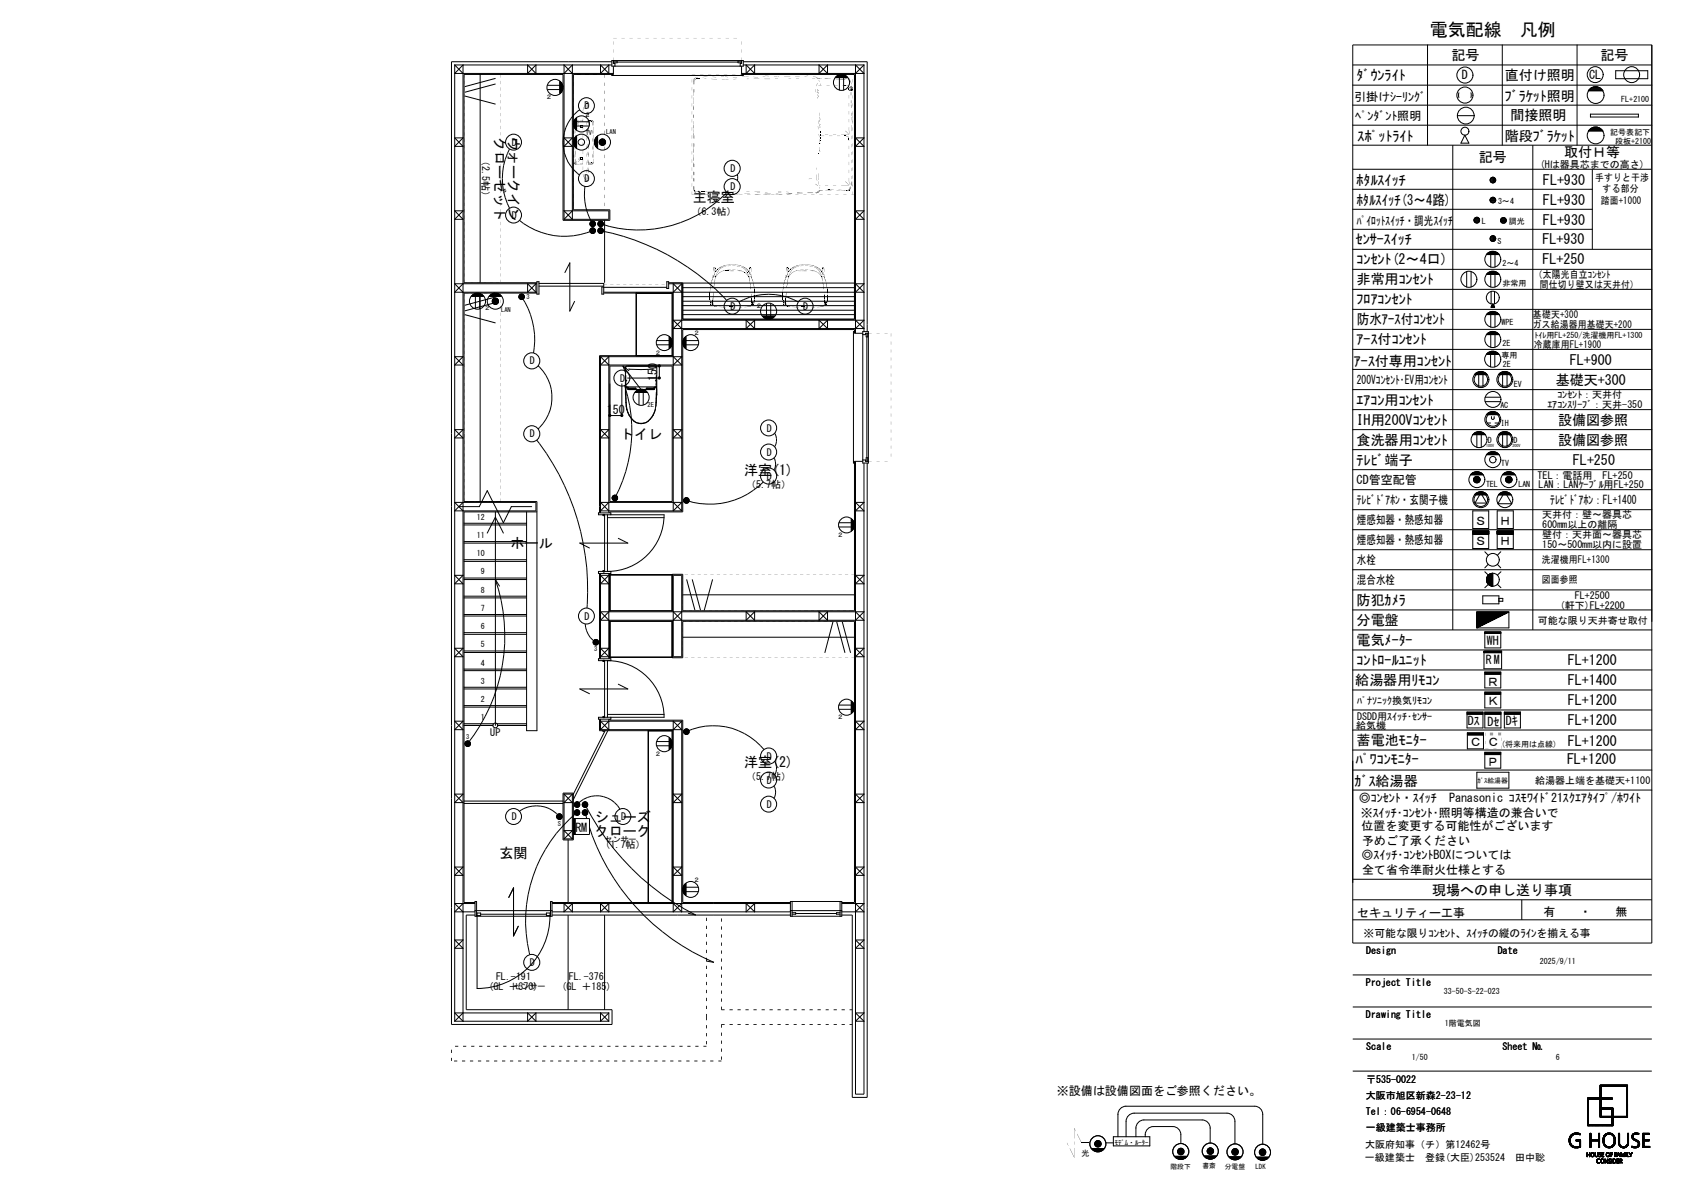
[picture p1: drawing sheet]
<svg xmlns="http://www.w3.org/2000/svg" width="420mm" height="297mm" viewBox="0 0 420 297" stroke-linecap="round" stroke-linejoin="round" font-family="sans-serif">
<defs><g id="words">
<text font-size="4.5" x="357" y="8.9">電気配線　凡例</text>
<g font-size="3.5">
<text x="362.4" y="15">記号</text>
<text x="399.6" y="15">記号</text>
<text x="338.8" y="20">ﾀﾞｳﾝﾗｲﾄ</text>
<text x="375.7" y="20">直付け照明</text>
<text x="375.8" y="25.2">ﾌﾞﾗｹｯﾄ照明</text>
<text x="377.1" y="29.8">間接照明</text>
<text x="123.5" y="34.1" transform="rotate(90 123.5 34.1)">クローゼット</text>
<text x="127" y="34.1" transform="rotate(90 127 34.1)">ウォークイン</text>
<text x="339" y="35.3">ｽﾎﾟｯﾄﾗｲﾄ</text>
<text x="375.8" y="35.1">階段ﾌﾞﾗｹｯﾄ</text>
<text x="369.2" y="40.5">記号</text>
<text x="390.6" y="39.3">取付Ｈ等</text>
<text x="338.8" y="46.2">ﾎﾀﾙｽｲｯﾁ</text>
<text x="385.3" y="46.2">FL+930</text>
<text x="173" y="50.4">主寝室</text>
<text x="338.8" y="51.2">ﾎﾀﾙｽｲｯﾁ(3～4路)</text>
<text x="385.3" y="51.2">FL+930</text>
<text x="385.3" y="56.2">FL+930</text>
<text x="338.5" y="60.9">ｾﾝｻｰｽｲｯﾁ</text>
<text x="338.8" y="66">ｺﾝｾﾝﾄ(2～4口)</text>
<text x="385.1" y="65.8">FL+250</text>
<text x="385.1" y="60.8">FL+930</text>
<text x="338.8" y="71">非常用ｺﾝｾﾝﾄ</text>
<text x="338.8" y="76">ﾌﾛｱｺﾝｾﾝﾄ</text>
<text x="338.8" y="81">防水ｱｰｽ付ｺﾝｾﾝﾄ</text>
<text x="338.8" y="86">ｱｰｽ付ｺﾝｾﾝﾄ</text>
<text x="338.1" y="91.2">ｱｰｽ付専用ｺﾝｾﾝﾄ</text>
<text x="388.5" y="96">基礎天+300</text>
<text x="392" y="91">FL+900</text>
<text x="338.8" y="101">ｴｱｺﾝ用ｺﾝｾﾝﾄ</text>
<text x="338.8" y="106">IH用200Vｺﾝｾﾝﾄ</text>
<text x="389" y="106.1">設備図参照</text>
<text x="154.8" y="109.5">トイレ</text>
<text x="338.8" y="111">食洗器用ｺﾝｾﾝﾄ</text>
<text x="389" y="111.1">設備図参照</text>
<text x="185.8" y="118.6">洋室(1)</text>
<text x="338.8" y="116">ﾃﾚﾋﾞ端子</text>
<text x="392.8" y="116">FL+250</text>
<text x="127.5" y="136.8">ホール</text>
<text x="338.8" y="151">防犯ｶﾒﾗ</text>
<text x="338.8" y="156">分電盤</text>
<text x="338.8" y="161">電気ﾒｰﾀｰ</text>
<text x="338.8" y="166">ｺﾝﾄﾛｰﾙﾕﾆｯﾄ</text>
<text x="391.5" y="166">FL+1200</text>
<text x="338.4" y="170.9">給湯器用ﾘﾓｺﾝ</text>
<text x="391.5" y="171">FL+1400</text>
<text x="391.5" y="176">FL+1200</text>
<text x="338.8" y="186">蓄電池ﾓﾆﾀｰ</text>
<text x="391.5" y="181">FL+1200</text>
<text x="185.8" y="191.4">洋室(2)</text>
<text x="338.5" y="190.7">ﾊﾟﾜｺﾝﾓﾆﾀｰ</text>
<text x="391.3" y="190.7">FL+1200</text>
<text x="391.5" y="186.1">FL+1200</text>
<text x="338.2" y="196.2">ｶﾞｽ給湯器</text>
<text x="148.5" y="205.1">シューズ</text>
<text x="148.5" y="208.5">クローク</text>
<text x="124.7" y="214.1">玄関</text>
<text x="357.6" y="223.3">現場への申し送り事項</text>
</g>
<g font-size="3">
<text x="365" y="19.8">D</text>
<text x="396.8" y="19.7">CL</text>
<text x="338.1" y="25.1">引掛けｼｰﾘﾝｸﾞ</text>
<text x="338.4" y="29.9">ﾍﾟﾝﾀﾞﾝﾄ照明</text>
<text x="338.8" y="56.1">ﾊﾟｲﾛｯﾄｽｲｯﾁ・調光ｽｲｯﾁ</text>
<text x="164.1" y="95.1" transform="rotate(-90 164.1 95.1)">150</text>
<text x="338.8" y="95.8">200Vｺﾝｾﾝﾄ･EV用ｺﾝｾﾝﾄ</text>
<text x="151.5" y="103.3">150</text>
<text x="338.8" y="120.8">CD管空配管</text>
<text x="338.8" y="125.8">ﾃﾚﾋﾞﾄﾞｱﾎﾝ・玄関子機</text>
<text x="387.1" y="125.8">ﾃﾚﾋﾞﾄﾞｱﾎﾝ：FL+1400</text>
<text x="338.8" y="130.8">煙感知器・熱感知器</text>
<text x="368.3" y="131">Ｓ</text>
<text x="374.4" y="131">Ｈ</text>
<text x="338.8" y="135.8">煙感知器・熱感知器</text>
<text x="368.3" y="136">Ｓ</text>
<text x="374.4" y="136">Ｈ</text>
<text x="338.8" y="140.8">水栓</text>
<text x="338.8" y="145.8">混合水栓</text>
<text x="371.3" y="161">WH</text>
<text x="371" y="165.8">RM</text>
<text x="371.3" y="171.1">Ｒ</text>
<text x="371.3" y="176.1">Ｋ</text>
<text x="366.5" y="181.1">Dｽ</text>
<text x="371.4" y="181.1">Dｾ</text>
<text x="376" y="181">Dｷ</text>
<text x="366.9" y="186.3">Ｃ</text>
<text x="371.3" y="191.1">Ｐ</text>
<text x="371.3" y="186.3">Ｃ</text>
<text x="339.3" y="200.2">◎ｺﾝｾﾝﾄ・ｽｲｯﾁ　Panasonic ｺｽﾓﾜｲﾄﾞ21ｽｸｴｱﾀｲﾌﾟ/ﾎﾜｲﾄ</text>
<text x="339.8" y="203.9">※ｽｲｯﾁ･ｺﾝｾﾝﾄ･照明等構造の兼合いで</text>
<text x="143.7" y="207.6">RM</text>
<text x="339.9" y="207.3">位置を変更する可能性がございます</text>
<text x="339.9" y="214.5">◎ｽｲｯﾁ･ｺﾝｾﾝﾄBOXについては</text>
<text x="340.1" y="210.9">予めご了承ください</text>
<text x="340.1" y="218.1">全て省令準耐火仕様とする</text>
<text x="338.9" y="228.8">セキュリティー工事</text>
<text x="385.4" y="228.6">有　　・　　無</text>
<text x="263.9" y="273.3">※設備は設備図面をご参照ください。</text>
</g>
<text font-size="2.7" x="340.5" y="233.8">※可能な限りｺﾝｾﾝﾄ、ｽｲｯﾁの縦のﾗｲﾝを揃える事</text>
<g font-size="2.5">
<text x="146" y="27.3">D</text>
<text x="120.4" y="38.9" transform="rotate(90 120.4 38.9)">（2.5帖）</text>
<text x="127.8" y="36.4">D</text>
<text x="384.5" y="41.9">(Hは器具芯までの高さ)</text>
<text x="146" y="45.5">D</text>
<text x="182.4" y="47.5">D</text>
<text x="182.4" y="42.9">D</text>
<text x="398.3" y="45.1">手すりと干渉</text>
<text x="400.2" y="47.9">する部分</text>
<text x="172.6" y="53.6">（6.3帖）</text>
<text x="399.8" y="50.8">踏面+1000</text>
<text x="127.8" y="54.6">D</text>
<text x="383" y="69.5">（太陽光自立ｺﾝｾﾝﾄ</text>
<text x="384.5" y="71.8">間仕切り壁又は天井付）</text>
<text x="182.4" y="77.3">D</text>
<text x="200.6" y="77.3">D</text>
<text x="382.7" y="81.8">ガス給湯器用基礎天+200</text>
<text x="382.8" y="79.4">基礎天+300</text>
<text x="383" y="86.9">冷蔵庫用FL+1900</text>
<text x="132.3" y="91">D</text>
<text x="154.8" y="95.3">D</text>
<text x="386.4" y="101.9">ｴｱｺﾝｽﾘｰﾌﾞ：天井-350</text>
<text x="388.9" y="99.4">ｺﾝｾﾝﾄ：天井付</text>
<text x="191.5" y="107.7">D</text>
<text x="132.3" y="109.2">D</text>
<text x="191.5" y="113.7">D</text>
<text x="191.5" y="119.7">D</text>
<text x="383.9" y="119.5">TEL：電話用　FL+250</text>
<text x="186.3" y="121.8">（5.7帖）</text>
<text x="384.2" y="121.8">LAN：LANｹｰﾌﾞﾙ用FL+250</text>
<text x="385.1" y="129.4">天井付：壁～器具芯</text>
<text x="385.1" y="131.9">600mm以上の離隔</text>
<text x="385.1" y="136.9">150～500mm以内に設置</text>
<text x="385.1" y="134.4">壁付：天井面～器具芯</text>
<text x="382.7" y="140.6">洗濯機用FL+1300</text>
<text x="382.7" y="145.6">図面参照</text>
<text x="393.2" y="149.4">FL+2500</text>
<text x="146" y="154.7">D</text>
<text x="384" y="155.8">可能な限り天井寄せ取付</text>
<text x="389.5" y="151.9">(軒下)FL+2200</text>
<text x="338.9" y="179.6">DSDD用ｽｲｯﾁ･ｾﾝｻｰ</text>
<text x="338.9" y="175.6">ﾊﾟﾅｿﾆｯｸ換気ﾘﾓｺﾝ</text>
<text x="122.4" y="183.8">UP</text>
<text x="338.7" y="181.9">給気機</text>
<text x="191.5" y="189.6">D</text>
<text x="186.3" y="194.6">（5.7帖）</text>
<text x="191.5" y="195.6">D</text>
<text x="383.3" y="195.7">給湯器上端を基礎天+1100</text>
<text x="191.5" y="201.6">D</text>
<text x="127.8" y="204.7">D</text>
<text x="155.1" y="204.7">D</text>
<text x="149.9" y="211.7">（1.7帖）</text>
<text x="341.1" y="238.1">Design</text>
<text x="374" y="238.1">Date</text>
<text x="123.9" y="244.6">FL.-191</text>
<text x="132.3" y="241.1">D</text>
<text x="142.1" y="244.6">FL.-376</text>
<text x="122" y="247.1">(GL ＋370)</text>
<text x="140.2" y="247.1">(GL ＋185)</text>
<text x="341.1" y="246.1">Project Title</text>
<text x="341.1" y="254.1">Drawing Title</text>
<text x="341.1" y="262.1">Scale</text>
<text x="375.2" y="262.1">Sheet №</text>
<text x="341" y="274.2">大阪市旭区新森2-23-12</text>
<text x="341.1" y="270.2">〒535-0022</text>
<text x="341.1" y="278.2">Tel：06-6954-0648</text>
<text x="340.9" y="286.6">大阪府知事（チ）第12462号</text>
<text x="341.1" y="282.2">一級建築士事務所</text>
<text x="340.8" y="289.8">一級建築士　登録(大臣)253524　田中聡</text>
</g>
<g font-size="2">
<text x="404.8" y="25.6">FL+2100</text>
<text x="402.1" y="33.7">記号表記下</text>
<text x="403.3" y="35.9">段板+2100</text>
<text x="374.1" y="50.9">3～4</text>
<text x="370" y="55.9">L</text>
<text x="376.8" y="55.8">調光</text>
<text x="373.9" y="60.9">S</text>
<text x="375.2" y="71.3">非常用</text>
<text x="375.2" y="66.3">2～4</text>
<text x="374.9" y="81.2">WPE</text>
<text x="374.9" y="89.3">専用</text>
<text x="375.2" y="86.3">2E</text>
<text x="383.2" y="84.3">ﾄｲﾚ用FL+250/洗濯機用FL+1300</text>
<text x="375.2" y="91.7">2E</text>
<text x="374.6" y="101.7">AC</text>
<text x="378" y="96.6">EV</text>
<text x="374.8" y="106.3">IH</text>
<text x="371.5" y="110.4">D</text>
<text x="378" y="110.4">D</text>
<text x="374.8" y="116.4">TV</text>
<text x="371.1" y="121.6">TEL</text>
<text x="379.1" y="121.6">LAN</text>
<text x="119.1" y="129.7">12</text>
<text x="119.1" y="134.3">11</text>
<text x="119.1" y="138.8">10</text>
<text x="120.1" y="143.4">9</text>
<text x="120.1" y="147.9">8</text>
<text x="120.1" y="152.4">7</text>
<text x="120.1" y="161.5">5</text>
<text x="120.1" y="157">6</text>
<text x="120.1" y="166.1">4</text>
<text x="120.1" y="170.6">3</text>
<text x="120.1" y="179.7">1</text>
<text x="120.1" y="175.2">2</text>
<text x="374.8" y="186.6">(将来用は点線)</text>
<text x="151" y="210.1">センサー</text>
<text x="384.5" y="240.7">2025/9/11</text>
<text x="128.2" y="246.9">センサー</text>
<text x="360.5" y="248.1">33-50-S-22-023</text>
<text x="360.8" y="256.2">1階電気図</text>
<text x="352.5" y="264.7">1/50</text>
<text x="388.5" y="264.7">6</text>
<text x="270.1" y="288.5">光</text>
</g>
<g font-size="1.7">
<text x="368.9" y="195.3">ｶﾞｽ給湯器</text>
<text x="278.3" y="285.8">ﾓﾃﾞﾑ・ﾙｰﾀｰ</text>
<text x="292.3" y="291.7">階段下</text>
<text x="300.2" y="291.6">書斎</text>
<text x="305.8" y="291.8">分電盤</text>
<text x="313.5" y="291.9">LDK</text>
</g>
<g font-size="1.6">
<text x="211.7" y="22.7">２</text>
<text x="136.3" y="24.8">２</text>
<text x="145.9" y="29.1">２</text>
<text x="146.3" y="33.7">TV</text>
<text x="151.4" y="33.4">LAN</text>
<text x="120.9" y="77.3">２</text>
<text x="125.1" y="77.9">LAN</text>
<text x="131.5" y="74.7">3</text>
<text x="188.7" y="76.8">２</text>
<text x="173.2" y="83.7">２</text>
<text x="163.5" y="88.5">２</text>
<text x="161.7" y="101.6">2E</text>
<text x="209" y="134">２</text>
<text x="148.4" y="162.6">3</text>
<text x="209" y="179.5">２</text>
<text x="116.4" y="184.5">3</text>
<text x="163.5" y="188.6">２</text>
<text x="139.3" y="206.1">S</text>
<text x="173.2" y="220.2">２</text>
</g>
<g font-size="1">
<text x="371.1" y="111.7">100V</text>
<text x="377.7" y="111.5">200V</text>
</g>
</g></defs>
<g fill="none" stroke="#000" stroke-width=".25">
<path d="M113.5 16.2h39.3M113.5 16.2v238.7M113.5 16.2l2.1 2.1M119.9 18.6v52M123.7 19.6l-7.7 2M131.7 16.2v2.1l2.1-2.1v2.1zM140.8 18.3l2.1-2.1v38.5l-2.1-2.1h11.2v2.1h-11.2M142.9 18.3l-2.1-2.1v38.5M149.9 16.2v2.1l2.1-2.1v2.1zM152.8 15.4h-40.1v240.3h40.1v-3.7h-36.4v-23.6h2.2M152.8 15.1h32.8v1.4h-32.8zM152.8 18.6v.2h32.8v-.2"/>
<path d="M153.2 16.5v2.1h-10v33.8h9.1v2.6h-11.7v-36.4h-24.7v52h18.2M153.2 18.3h-39.7l2.1-2.1v238.7l-2.1-2.1h38.5M153.2 15.3h.9v.4h-.9M153.2 15.1v.7h.3v.7M154.1 15.5h30.2M185.2 16.5v2.1h28.2v61.1h-42.9v-9.1h-3.5M185.2 18.3h30.5l-2.1-2.1v67M185.2 15.3h-.9v.4h.9M185.2 15.1v.7h-.4v.7M185.6 16.2h30.1M185.6 15.4h30.9v67.4M186.3 16.2v2.1l2.1-2.1v2.1z"/>
<path d="M204.5 16.2v2.1l2.1-2.1v2.1zM208.5 19.4h3.2M208.6 19.3h3.1M208.7 19.2h2.9M208.7 19.1h2.8M208.8 19.1h2.7M208.9 19h2.5M209 18.9h2.2M209.1 18.8h2M209.2 18.8h1.8M209.4 18.7h1.5M209.5 18.7h1.2"/>
<path d="M209.6 19.4v3.1M210.7 19.4v3.1M215.7 16.2v66.6M215.7 16.2l-2.1 2.1M337.8 11.2h74.7v224.2h-74.7zM337.8 16.2h74.7M356.4 11.2v25M375.1 11.2v25M393.8 11.2v25M403.4 17.7h8v1.9h-8zM113.5 34.4h2.1l-2.1 2.1h2.1zM116 24l7.7 2"/>
<path d="M123.7 21l-7.7 2M127.2 37.2a16.1 16.1 0 0 0 0 14.7M136.7 21.3h3.1M136.7 22.4h3.1M139.8 20.2v3.2M139.8 20.3v3.1M139.9 20.3v3M140 20.4v2.9M140 20.4v2.8M140.1 20.5v2.7M140.1 20.6v2.5M140.2 20.7v2.3"/>
<path d="M140.3 20.7v2.2M140.4 21v1.7M140.5 21.3v1.1M140.8 34.4h2.1l-2.1 2.1h2.1zM143.3 30.4v1.1M143.3 34.9v1.2M143.3 30.2v1.5M143.3 34.7v1.5M143.4 30.1v1.7M143.4 34.6v1.8M143.4 29.9v2M143.4 34.5v2"/>
<path d="M143.5 29.8v2.2M143.5 34.4v2.2M143.6 29.8v2.3M143.6 34.3v2.4M143.6 29.7v2.5M143.6 34.2v2.5M143.7 29.6v2.7M143.7 34.2v2.6M143.8 29.5v2.8M143.8 34.1v2.8M143.8 29.4v3M143.8 34v3"/>
<path d="M144 29.3v3.2M144 33.9v3.2M144 31.5h3.1M144 30.4h3.1M144.7 27.4a10.1 10.1 0 0 0 0 16.2M148.5 35.1v.7M148.5 34.9v1.2M148.6 34.7v1.5M148.6 34.6v1.8M148.7 34.5v2M148.8 34.4v2.2M148.8 34.3v2.4"/>
<path d="M148.9 34.2v2.5M148.9 34.2v2.6M149 34.1v2.8M149.1 34v3M149.2 33.9v3.1M149.2 33.9v3.2M150.3 35.3h.3v.4l-.4-.1zM150.3 35.3h.3v.3h-.3zM150.3 35.4h.2v.2h-.2zM150.4 35.4l.1 .1zM150.5 35.5h.1M150.4 35.4l.1 .2z"/>
<path d="M213.6 34.4h2.1l-2.1 2.1h2.1zM337.8 21.3h74.7M337.8 26.2h74.7M337.8 31.2h74.7M337.8 36.2h74.7M362.8 36.2v121M363.9 28.9h4.2M364.3 23.2v1.1M365.8 33.7l1 2h-2zM367.3 23.2v1.1M382.7 36.2v121M396.6 22.7h3.7a2.11 2.11 0 0 0-3.7 0"/>
<path d="M396.6 32.7h3.7M396.6 32.8a2.11 2.11 0 0 1 3.7 0M396.7 22.6h3.4M396.7 32.6h3.4M396.8 22.4h3.2M396.8 32.5h3.2M396.9 22.3h3M396.9 32.3h3M397.1 22.1h2.7M397.1 32.2h2.7M397.1 28.5h12v.7h-12zM397.3 22h2.3"/>
<path d="M397.3 32h2.3M397.5 21.8h1.8M397.5 31.9h1.8M397.9 21.7h1M397.9 31.7h1M113.5 52.6h2.1l-2.1 2.1h2.1zM129.7 55a17.8 17.8 0 0 0 17.6 2.8M142.9 52.6l-2.1 2.1M146 46.5a14.1 14.1 0 0 0 1.7 8.7M147.8 55.7h.4v.3h-.4zM147.8 57.4h.4v.3h-.4zM147.9 55.8h.2v.2h-.2z"/>
<path d="M147.9 57.5h.2v.2h-.2zM147.9 55.8l.2 .1zM147.9 57.5l.2 .1zM149.8 55.8h.3v.2h-.3zM149.8 57.5h.3v.2h-.3zM149.8 55.7h.3v.3h-.3zM149.8 57.4h.3v.3h-.3zM149.9 55.8h.2v.2h-.2zM149.9 57.5h.2v.2h-.2zM149.9 57.6h.1zM149.9 55.8l.1 .1zM149.9 57.5l.1 .1z"/>
<path d="M150.7 57.7a58.4 58.4 0 0 1 30.7 17.3M151 55v15.6M181.5 48a30.3 30.3 0 0 1-30.8 8M184.1 43.6v1.4M213.6 52.6h2.1l-2.1 2.1h2.1zM337.8 42.2h74.7M337.8 47.2h59.8M337.8 52.2h59.8M337.8 57.2h59.8M368 54.9h1.4M368.1 55.1h1.3M368.1 54.8h1.3"/>
<path d="M368.1 55.2h1.3M368.1 54.7h1.3M368.2 55.4h1.1M368.2 54.5h1.1M368.3 55.5h.9M368.3 54.4h.9M372.1 49.8h1.3M372.1 50h1.4M372.1 50.1h1.3M372.1 49.7h1.3M372.1 50.2h1.3M372.2 49.5h1.1"/>
<path d="M372.2 50.4h1.1M372.2 44.5v.9M372.2 59.1v.8M372.3 49.4h.9M372.3 50.5h.9M372.3 44.4v1.1M372.3 59v1.1M372.5 44.3v1.3M372.5 58.9v1.3M372.6 44.3v1.3M372.6 58.8v1.4M372.7 44.2v1.4"/>
<path d="M372.7 58.8v1.4M372.9 44.3v1.3M372.9 58.8v1.4M373 44.3v1.3M373 58.9v1.3M373.2 44.4v1.1M373.2 59v1.1M373.3 44.5v.9M373.3 59.1v.8M374.7 55h1.4M374.7 55.2h1.4M374.7 54.9h1.4"/>
<path d="M374.7 55.3h1.3M374.7 54.7h1.3M374.8 55.4h1.2M374.8 54.6h1.2M374.9 55.6h.9M374.9 54.4h.9M397.6 42.2v20M115.6 70.8l-2.1 2.1h20.6M116 78.5l7.7 2.1M117.6 74h3.2M117.7 73.9h3.1M117.7 73.9h3"/>
<path d="M117.8 73.8h2.9M117.8 73.7h2.8M117.9 73.7h2.7M118 73.6h2.5M118.2 73.5h2.1M118.3 73.4h1.8M118.7 73.2h1.1M118.7 74v3.1M119.8 74v3.1M119.9 73.2v52M122.1 74h3.2M122.1 73.9h3.1"/>
<path d="M122.2 73.9h3M122.2 73.8h2.9M122.3 73.7h2.8M122.3 73.7h2.7M122.4 73.6h2.5M122.6 73.5h2.2M122.8 73.4h1.8M123.1 73.2h1.1M123.5 75h.4v.3h-.4zM123.5 75h.3v.3h-.3zM123.6 75.1h.2v.2h-.2zM123.6 75.1l.2 .1z"/>
<path d="M123.6 75.1l.1 .2zM123.7 75.2h.1M123.7 74.1l-7.7 2.1M123.7 75.5l-7.7 2.1M130.1 73.9h.3v.3h-.3zM130.1 74h.3v.2h-.3zM130.2 74l.1 .1zM130.6 74.7a19.1 19.1 0 0 1 2.6 13.4M131.7 70.8v2.1l2.1-2.1v2.1zM134.1 73.2h-18.2v52h18.2v57.2h-2.6v-54.6M134.1 70.3h.5v3.1h-.5zM134.1 70.8h-20.6l2.1 2.1"/>
<path d="M134.6 70.7h16.1v.7h-16.1M141.1 68l1.2-2.4v12l1.2-2.4M150.3 71.6h.4v1.8h-.4zM150.7 73.2h17.2v15.6h-18.2v39.2M150.7 72.9h19.5l-2.1-2.1v56.7l2.1-2.1h-20.3l2.1 2.1M150.7 71.7h15.8M158.9 73.2h9M158.9 73.2v15.6M166.5 70.3h.5v1.7h-.5zM167 70.8h3.2M170.2 70.8v56.7M170.2 79.9l-2.1 2.1h47.6l-2.1-2.1"/>
<path d="M170.2 70.8l-2.1 2.1M170.5 78.5h42.9M170.5 72.9h42.9M170.5 70.7h42.9M170.5 77.4h42.9M170.5 76.3h42.9M170.5 75.2h42.9M170.5 74h42.9M170.5 71.8h42.9M184.5 75.4a15.3 15.3 0 0 1 14.8 0M186.3 79.9v2.1l2.1-2.1v2.1zM190.3 78.9h3.2"/>
<path d="M190.4 78.9h3.1M190.4 79h3M190.5 79h2.9M190.5 79.1h2.8M190.6 79.2h2.7M190.7 79.2h2.5M190.8 79.3h2.3M190.8 79.3h2.2M190.9 79.4h2M191.1 79.5h1.7M191.2 79.5h1.5M191.3 79.6h1.2"/>
<path d="M191.4 75.7v3.2M192.4 75.7v3.2M204.5 79.9v2.1l2.1-2.1v2.1zM213.6 70.8h2.1l-2.1 2.1h2.1zM337.8 62.2h74.7M337.8 77.2h74.7M337.8 72.2h74.7M337.8 67.2h74.7M366.2 67.8v3.8M367.3 67.8v3.8M371.1 63.5h3.3M371.1 78.5h3.3"/>
<path d="M371.1 68.5h3.3M371.2 63.5h3.1M371.2 78.5h3.1M371.3 63.4h3M371.3 78.4h3M371.3 68.4h3M371.3 63.4h2.9M371.3 78.4h2.9M371.3 63.3h2.8M371.3 78.3h2.8M371.3 68.3h2.8M371.4 63.2h2.7"/>
<path d="M371.4 78.2h2.7M371.4 68.2h2.7M371.5 63.2h2.5M371.5 68.2h2.5M371.6 63.1h2.3M371.6 78.1h2.3M371.6 68.1h2.3M371.6 63h2.2M371.8 63h2M371.8 78h2M371.8 67.9h2M371.9 62.9h1.7"/>
<path d="M371.9 77.9h1.7M372 62.9h1.5M372 67.9h1.5M372.2 62.8h1.1M372.2 77.8h1.1M372.2 67.8h1.1M372.2 63.5v3.2M372.2 68.5v3.1M372.2 78.5v3.2M372.3 72.8v3.1M372.4 76.6v.1M372.4 62.7h.7"/>
<path d="M372.4 67.7h.7M372.4 76.4v.3M372.5 76.3v.4M372.6 76.2v.5M372.6 76.1v.6M372.7 76v.7M372.7 75.9v.8M372.7 75.9l.5 .8h-.9zM372.8 75.9v.8M372.8 76v.7M372.9 76.2v.5M373 76.2v.5"/>
<path d="M373 76.4v.3M373.1 76.5v.2M373.2 72.8v3.1M373.2 76.6v.1M373.3 63.5v3.2M373.3 68.5v3.1M373.3 78.5v3.2M113.5 89h2.1l-2.1 2.1h2.1zM134.4 91.3a10.7 10.7 0 0 1 0 15.8M149.9 89v39M149.9 89h20.3l-2.1 2.1M149.9 89l2.1 2.1"/>
<path d="M152.3 91.4h15.6v33.8h-15.6zM155.3 95.7v8h-3M155.5 91.4l4.5 5.8M155.5 91.4l.8 1.8M155.5 91.4l1.6 1.2M156 96.3a35.2 35.2 0 0 1-2.2 27.4M156.2 98.5a11.5 11.5 0 0 0 .6 4.5l.3 .6M156.3 93.7v2M156.3 96.6v.3M156.3 97v.2M156.3 96.6v.4M156.3 96.6h.5"/>
<path d="M156.3 96.7l-.1 .3M156.3 96.5h7.6M156.3 96.5v.1M156.3 95.7v.8M156.3 98l.1 3.3 .4 1.7M156.3 91.8l.1 .1M156.5 94.9l-.1 .2M156.5 91.4l-.3 .4v6.8M156.8 96.6v.6M156.8 97.2h6.5M156.8 97h1.8M157 92.1l3.1 .1 3.1-.1"/>
<path d="M158.5 98h3.2M158.6 97.8h3M158.7 97.7h2.8M158.7 97.7h2.7M158.7 96.9h-1.9v.3h6.5v-.3h-1.9M158.7 96.9l.1 .3M158.7 96.9v.3M158.8 97.6h2.5M158.9 97.5h2.3M159.1 97.5h2M159.2 97.4h1.8M159.3 97.3h1.5"/>
<path d="M159.6 98v3.1M160.6 98v3.1M161.4 96.9v.3M161.5 97h1.8M163.4 96.6v.6M163.4 96.6l.5 .1 .1 .5M163.6 91.4l.4 .4-.1 6.8M163.7 94.9l.1 .2M163.8 91.8l-.1 .1M163.8 95.7l.1 .8M163.9 93.7v2M163.9 96.5l-.1 .5"/>
<path d="M163.9 98l-.1 2.5a5.9 5.9 0 0 1-.7 3.1M163.9 97v.2M164 86.1h3.1M164 85h3.1M164 98.5l-.2 2.8M164.6 91.4v3h-8M167.1 83.9v3.2M167.2 84v3M167.3 84.1v2.9M167.3 84.1v2.8M167.4 84.2v2.7M167.4 84.2v2.6"/>
<path d="M167.5 84.3v2.4M167.6 84.4v2.2M167.6 84.5v2M167.7 84.6v1.8M167.7 84.8v1.5M167.8 84.9v1.2M168.1 89l2.1 2.1h-20.3l2.1-2.1v39M170.2 82l-2.1-2.1h47.6l-2.1 2.1M170.5 85.6v42.2h-18.2v.2M170.6 84.9v1.2M170.6 84.8v1.5M170.7 84.6v1.8"/>
<path d="M170.7 84.5v2M170.8 84.4v2.2M170.9 84.3v2.4M170.9 84.2v2.6M171 84.2v2.7M171 84.1v2.8M171.1 84.1v2.9M171.2 84v3M171.2 83.9v3.2M171.3 83.9v3.2M171.3 86.1h3.1M171.3 85h3.1"/>
<path d="M213.4 82.8h-.3v32.8h.3M215.4 83.2h-2v-.9h-42.9v3.2M215.4 82.8h1.4v32.8h-1.4zM216.3 83.2v.9h.4v-.9M216.5 84.1v30.2M216.8 83.2h-.7v.3h-.7M337.8 82.2h74.7M337.8 87.2h74.7M337.8 97.2h74.7M337.8 92.2h74.7M368.2 93.5h3.1M368.3 93.3h2.9"/>
<path d="M368.4 93.2h2.7M368.6 93.1h2.3M368.8 93h2M368.9 92.9h1.7M369 92.9h1.5M369.2 92.8h1.1M369.2 93.5v3.1M369.4 92.8h.7M370.3 93.5v3.1M370.8 99.1h3.9M371.1 83.5h3.3M371.1 88.5h3.2"/>
<path d="M371.2 83.5h3.1M371.2 88.4h3.1M371.2 88.3h3M371.3 83.4h3M371.3 83.4h2.9M371.3 88.2h2.8M371.4 83.2h2.7M371.5 88.1h2.5M371.6 83.1h2.3M371.6 88h2.2M371.8 83h2M371.8 87.9h1.8"/>
<path d="M372 87.8h1.5M372 82.9h1.5M372.2 82.8h1.1M372.2 88.5v3.1M372.2 83.5v3.2M372.4 87.7h.6M373.3 88.5v3.1M373.3 83.5v3.2M374.1 93.5h3.3M374.2 93.5h3.1M374.3 93.3h2.9M374.4 93.2h2.7"/>
<path d="M374.6 93.1h2.3M374.7 93h2.1M374.9 92.9h1.7M375 92.9h1.5M375.2 92.8h1.1M375.2 93.5v3.1M375.4 92.8h.7M376.3 93.5v3.1M113.5 107.2h2.1l-2.1 2.1h2.1zM134 109.9a61.1 61.1 0 0 1 12.6 41.9M149.9 107.2h2.1l-2.1 2.1h2.1zM157.1 103.6l.4 .6"/>
<path d="M157.4 104.2a2.97 2.97 0 0 0 4.4 1M157.9 104.7l1 .8M159.4 105.6h1.3M161.8 105.2l-.5 .3M162.3 104.7l-.5 .5M162.7 104.2l-.4 .5M163.7 102.2a5.2 5.2 0 0 1-1.4 2.5M168.1 107.2h2.1l-2.1 2.1h2.1zM193.3 114.3a3.3 3.3 0 0 1 0 3M193.4 108.1a3.2 3.2 0 0 1 .1 3.4M193.5 111.5h-.1M213.6 115.1v158h2.1v-157.5"/>
<path d="M215.4 115.1h-2v37.3h-42.9v-9.1h-2.6v9.1h-15.6v-9.3M215.4 114.8h.7v.3h.7M216.3 115.1v-.8h.4v.8M216.5 115.6v158.3h-3.7v-45.5h-2.6M337.8 102.2h74.7M337.8 117.2h74.7M337.8 112.2h74.7M337.8 107.2h74.7M367.2 118.5h3.2M367.2 118.4h3.1M367.3 118.4h2.9M367.4 118.3h2.8"/>
<path d="M367.4 118.2h2.7M367.5 118.2h2.5M367.6 118.1h2.4M367.7 118h2.2M367.7 108.5h3.2M367.7 118h2M367.9 117.9h1.8M367.9 108.3h2.9M368 119.9h1.5M368 119.8h1.5M368 119.8h1.6M368 119.7h1.6"/>
<path d="M368 119.6h1.5M368 119.5h1.5M368 117.9h1.5M368 119.4h1.5M368 108.2h2.7M368 108.2h2.6M368.1 119.3h1.3M368.1 119.2h1.3M368.1 108.1h2.4M368.2 117.8h1.2M368.2 119.2h1.1M368.2 108h2.2"/>
<path d="M368.3 119.1h1M368.3 108h2M368.3 119h.9M368.4 117.7h.7M368.4 107.9h1.8M368.5 119h.6M368.6 107.9h1.5M368.7 107.8h1.2M368.8 108.5v3.1M369 107.7h.7M369.9 108.5v3.1M370.8 100.2h3.9"/>
<path d="M371.1 113.5h3.3M371.1 103.5h3.3M371.2 113.5h3.1M371.2 103.5h3.1M371.3 113.3h2.9M371.3 105.6h.9M371.3 103.3h2.9M371.4 113.2h2.7M371.4 103.2h2.7M371.5 113.2h2.5M371.6 113.1h2.3M371.6 103.1h2.3"/>
<path d="M371.6 113h2.2M371.6 103h2.2M371.7 103h2.1M371.8 113h2M371.9 112.9h1.7M371.9 102.9h1.7M372 112.9h1.5M372 102.9h1.5M372.2 112.8h1.1M372.2 102.8h1.1M372.4 104l.1 .5 .2 .2 .3-.2 .1-.5M372.4 112.7h.7"/>
<path d="M372.4 102.7h.7M373.3 105.6h.9M374.1 108.5h3.3M374.2 108.5h3.1M374.3 108.3h2.9M374.4 108.2h2.7M374.5 108.2h2.5M374.6 108.1h2.3M374.6 108h2.3M374.7 108h2.1M374.9 107.9h1.7M375 107.9h1.5"/>
<path d="M375.2 118.5h3.1M375.2 107.8h1.1M375.2 108.5v3.1M375.2 118.4h3.1M375.3 118.4h2.9M375.4 118.3h2.8M375.4 118.2h2.7M375.4 107.7h.7M375.5 118.2h2.5M375.6 118.1h2.4M375.7 118.1h2.2M375.8 118h1.9"/>
<path d="M375.9 117.9h1.8M376 119.9h1.5M376 119.8h1.5M376 119.6h1.5M376 119.5h1.5M376 120h1.5M376 119.7h1.5M376 117.9h1.5M376 119.4h1.5M376.1 119.3h1.3M376.1 119.2h1.3M376.2 117.8h1.1"/>
<path d="M376.2 119.2h1.1M376.3 119.1h.9M376.3 108.5v3.1M376.3 119h.8M376.4 117.7h.7M376.5 119h.6M114.6 126.4h5.1l2-3.9 4 8 2-4.1h5.1M115.6 125.4l-2.1 2.1h20.3v-2.1h-20.3l2.1 2.1M115.9 139.7h15.6M115.9 135.6h15.6M115.9 135.2h15.6M115.9 131h15.6"/>
<path d="M115.9 130.6h15.6M121.7 133.1l2-4 2 4M123.7 127.8v53.3M134.1 127.8h-18.2v97.5h2.7M150.6 128.5v.2h.4M151 128.5v14.1M151.7 128.5v14.1a14.1 14.1 0 0 0 14.1-14.1h-16.4v-.5h3.1v.5M151.7 129.2h14.1M152 125.4l-2.1 2.1h20.3M153.4 124.1h.3v.3h-.3zM153.4 124.2h.2v.2h-.2zM153.5 124.2l.1 .1z"/>
<path d="M154.4 134.4l2.4 1.2h-12l2.4 1.2M168.1 125.4l2.1 2.1M171.2 124.8h.3v.3h-.3zM171.2 124.8h.3v.2h-.3zM171.3 124.8h.2v.2h-.2zM171.3 124.8l.2 .2zM171.3 124.9l.1 .1zM190.6 120.3a18.8 18.8 0 0 1-18.6 4.8M209.4 130.5h3.2M209.4 131.5h3.2M212.6 129.4v3.2M212.6 129.5v3.1"/>
<path d="M212.7 129.5v3M212.8 129.6v2.8M212.9 129.7v2.6M212.9 129.8v2.5M213 129.8v2.4M213.1 130v2M213.1 130.1v1.8M213.2 130.3v1.5M213.3 130.4v1.2M213.6 125.4h2.1l-2.1 2.1h2.1zM337.8 137.2h74.7M337.8 132.2h74.7"/>
<path d="M337.8 127.2h74.7M337.8 122.2h74.7M367.7 127.5h4v4.4h-4zM367.7 132.5h4v4.4h-4zM367.7 132.6h4M367.7 132.7h4M367.7 132.8h4M367.7 132.9h4M367.7 133h4M367.7 133.1h4M367.7 133.2h4M367.7 133.3h4"/>
<path d="M368 120h1.5M368 120.1h1.4M368.2 123.5h3.1M368.2 120.3h1.2M368.2 123.4h3.1M368.3 123.4h3M368.3 123.4h2.9M368.3 120.4h.9M368.3 123.3h2.8M368.4 120.4h.7M368.4 123.2h2.7M368.5 123.1h2.5"/>
<path d="M368.5 120.5h.5M368.6 123.1h2.3M368.7 123.1h2.1M368.8 123h2M368.9 122.9h1.7M369 122.9h1.5M369.2 122.8h1.1M369.4 122.7h.7M369.7 123l1.5 2.6h-2.9zM370.8 137.7l.8 .9M373.8 132.5h4.1v4.4h-4.1zM373.8 132.6h4.1"/>
<path d="M373.8 132.7h4.1M373.8 132.8h4.1M373.8 132.9h4.1M373.8 133h4.1M373.8 133.1h4.1M373.8 133.2h4.1M373.8 133.3h4.1M373.8 127.5h4.1v4.4h-4.1zM374.1 123.5h3.3M374.2 123.5h3.1M374.2 123.4h3.1M374.3 123.4h2.9"/>
<path d="M374.4 123.3h2.7M374.4 123.2h2.7M374.5 123.1h2.5M374.6 123.1h2.3M374.7 137.7l-.8 .9M374.7 123h2.1M374.9 122.9h1.7M375 122.9h1.5M375.2 122.8h1.1M375.8 122.7l1.7 3h-3.5zM376 120.1h1.4M376.1 120.3h1.3"/>
<path d="M376.3 120.4h.9M376.4 120.4h.7M376.5 120.5h.5M113.5 143.6h2.1l-2.1 2.1h2.1zM115.9 153.4h15.6M115.9 153.8h15.6M115.9 157.9h15.6M115.9 158.3h15.6M115.9 149.2h15.6M115.9 148.8h15.6M115.9 144.7h15.6M115.9 144.3h15.6"/>
<path d="M115.9 140.1h15.6M124.8 146.3l-1.1-1.6a43.4 43.4 0 0 1-6.5 40.3M146.1 155.7a5.6 5.6 0 0 0 2.1 4.2M149.4 142.6h1.3v.1l1.8-.1v.5h-3.1zM149.7 143.1v21.3M149.9 143.1v21.3M149.9 143.6h2.1l-2.1 2.1h2.1zM151 142.4h-.4v.2M152 152.7l-2.1 2.1h65.8l-2.1-2.1M152 143.1v21.3M152 154.8l-2.1-2.1h65.8l-2.1 2.1M152.3 143.5h15.6"/>
<path d="M168.1 143.6h2.1v20.3h-2.1zM168.1 152.7l2.1 2.1M170.2 152.7l-2.1 2.1M170.5 159h42.9M170.5 148.5h42.9M171.4 144.6l2.1 7.7M172.8 144.6l2.1 7.7M177.9 144.6l-2 7.7M186.3 152.7l2.1 2.1v-2.1l-2.1 2.1zM204.5 152.7v2.1l2.1-2.1v2.1zM208 155.2l-2 7.7M208.9 155.2l2.1 7.7"/>
<path d="M210.3 155.2l2.1 7.7M213.6 143.6h2.1l-2.1 2.1h2.1zM337.8 142.2h74.7M337.8 152.2h74.7M337.8 147.2h74.7M337.8 157.2h74.7M368.8 152.8h7.8M368.8 152.9h7.7M368.8 153h7.4M368.8 153.1h7.2M368.8 153.2h6.9M368.8 153.4h6.6"/>
<path d="M368.8 153.5h6.4M368.8 153.6h6.1M368.8 153.8h5.9M368.8 153.9h5.7M368.8 154h5.3M368.8 154.1h5.1M368.8 154.2h5M368.8 154.3h4.8M368.8 154.4h4.5M368.8 154.6h4.3M368.8 154.7h4M368.8 154.8h3.7"/>
<path d="M368.8 154.9h3.5M368.8 155.1h3.3M368.8 155.2h3M368.8 155.3h2.8M368.8 155.4h2.7M368.8 155.5h2.4M368.8 155.6h2.1M368.8 155.7h1.9M368.8 155.9h1.7M368.8 156h1.4M368.8 156.1h1.1M368.8 156.3h.9"/>
<path d="M368.8 156.4h.6M368.8 156.5h.4M368.8 156.5h.3M368.8 156.7h.1M369 156.6h-.2M369.4 156.4l-.6 .1M369.6 156.3h-.8M369.8 156.2h-1M370.1 156l-1.3 .1M370.2 148.7h4.1v2h-4.1zM370.4 155.9l-1.6 .1M370.6 155.8h-1.8"/>
<path d="M370.8 142.7l.8 .9M370.8 157.7h3.9v4h-3.9zM370.8 158.1h3.9M370.8 158h3.9M370.8 157.9h3.9M370.8 157.8h3.9M370.8 155.7h-2M371.1 155.5l-2.3 .1M371.2 144.4v.6M371.3 144.1v1.2M371.3 144v1.4M371.3 155.4h-2.5"/>
<path d="M371.4 143.8v1.7M371.4 143.8v1.8M371.5 143.7v2M371.6 143.6v2.2M371.6 140.8l-.8 .9M371.6 145.8l-.8 .9M371.7 143.5v2.4M371.7 155.2l-2.9 .1M371.8 143.4v2.6M371.9 143.4v2.6M371.9 143.3v2.8M372 143.3v2.8"/>
<path d="M372 155.1l-3.2 .1M372.1 143.2v3M372.2 143.2v3M372.2 155h-3.4M372.3 143.2v3M372.4 143.1v3.2M372.4 154.9h-3.6M372.5 143.1v3.2M372.5 143.1l.1 3.2M372.6 143.1v3.2M372.7 143.1v3.2M372.7 154.7l-3.9 .1"/>
<path d="M372.8 143.1a1.61 1.61 0 0 0-1.6 1.6 1.61 1.61 0 0 0 1.6 1.6M373 154.6h-4.2M373.3 154.5h-4.5M373.5 154.3l-4.7 .1M373.8 154.2l-5 .1M373.9 145.8l.9 .9M373.9 140.8l.8 .9M374.1 154.1h-5.3M374.3 149.4h.9v.7h-.9M374.4 153.9l-5.6 .1M374.6 153.8h-5.8M374.8 142.7l-.9 .9"/>
<path d="M374.9 153.7h-6.1M375.1 153.5l-6.3 .1M375.3 153.4l-6.5 .1M375.6 153.3h-6.8M375.9 153.2h-7.1M376.1 153l-7.3 .1M376.4 152.9l-7.6 .1M376.8 152.7l-8 4M376.8 152.7v4h-8M376.8 152.7l-8 .1v3.9M113.5 161.8h2.1l-2.1 2.1h2.1zM115.9 162.9h15.6"/>
<path d="M115.9 162.5h15.6M115.9 176.5h15.6M115.9 176.1h15.6M115.9 172h15.6M115.9 171.5h15.6M115.9 167.4h15.6M115.9 167h15.6M148.6 160.2h.4v.3h-.4zM148.6 160.2h.3v.2h-.3zM148.7 160.2h.2v.2h-.2zM148.7 160.2l.2 .2zM148.7 160.3l.1 .1z"/>
<path d="M149.4 164.4h3.1v.5h-3.1zM149.7 179.5v2.9h18.2v42.9h-30.1M149.9 179.5v2.6M149.9 161.8h2.1l-2.1 2.1h2.1zM150.6 164.9v.2h.4M151 164.9v14.1M151 178.8h-.4v.2M151.7 179v-14.1a14.1 14.1 0 0 1 14.1 14.1h-16.4v.5h3.1v-.5M151.7 178.3h14.1M152 179.5v2.6l-2.1-2.1h20.3M152.3 164.4v-9.3h15.6v9.1h2.6v-9.1h42.9v70.2h-3.2M152.3 179.5v.2h18.2v42.3"/>
<path d="M152.3 164h15.6M154.4 170.8l2.4 1.2h-12l2.4 1.1M209.4 176h3.2M209.4 177h3.2M212.6 174.9v3.2M212.6 175v3.1M212.7 175v3M212.8 175.1v2.8M212.9 175.2v2.6M212.9 175.3v2.5M213 175.3v2.4M213.1 175.5v2"/>
<path d="M213.1 175.6v1.8M213.2 175.8v1.4M213.3 175.9v1.2M213.6 161.8h2.1l-2.1 2.1h2.1zM337.8 167.2h74.7M337.8 162.2h74.7M337.8 177.2h74.7M337.8 172.2h74.7M366.3 178.3h4M366.3 177.8h4M366.3 177.9h4M366.3 178h4"/>
<path d="M366.3 178.1h4M366.3 178.2h4M366.3 177.7h4v4h-4zM370.5 162.9h4.4M370.5 162.8h4.4M370.5 162.7h4.4M370.5 162.6h4.4M370.5 162.5h4.4v4.4h-4.4zM370.8 168.3h3.9M370.8 167.8h3.9M370.8 167.9h3.9M370.8 168h3.9"/>
<path d="M370.8 168.1h3.9M370.8 168.2h3.9M370.8 167.7h3.9v4h-3.9zM370.8 172.7h3.9v4h-3.9zM370.8 177.7h4v4h-4zM370.8 178.3h4M370.8 177.8h4M370.8 177.9h4M370.8 178h4M370.8 178.1h4M370.8 178.2h4M370.8 173.2h3.9"/>
<path d="M370.8 173.1h3.9M370.8 173h3.9M370.8 172.9h3.9M370.8 172.8h3.9M370.8 173.3h3.9M375.6 178.3h4M375.6 177.8h4M375.6 177.9h4M375.6 178h4M375.6 178.1h4M375.6 178.2h4M375.6 177.7h4v4h-4z"/>
<path d="M113.5 180h2.1l-2.1 2.1h2.1zM113.5 198.2h2.1l-2.1 2.1h2.1zM115.9 181.1h7.2M115.9 180.6h7.4M115.9 199.9h24.7M116.6 185.5h.4v.3h-.4zM116.6 185.5h.3v.2h-.3zM116.7 185.5h.2v.2h-.2zM116.7 185.6l.2 .1zM116.7 185.6l.1 .1zM124.1 180.6h7.4M124.3 181.1h7.2"/>
<path d="M140.6 198h2.6v11.6h-2.6zM140.8 198.2v11.2M140.8 198.2l2.1 2.1h-2.1l2.1-2.1M140.8 198.2h2.1M142.9 198.2v11.2M149.9 182.1h20.3l-2.1-2.1v47.6l2.1-2.1M150.3 182.4l.7 .3M151.1 182.4l-7.9 15.8M151.8 182.4l-8.6 17.2M152 180l-2.1 2.1M161.9 182.4v42.9M164 185.1h3.1"/>
<path d="M164 186.1h3.1M167.1 184v3.2M167.2 184.1v3M167.3 184.1v3M167.3 184.2v2.8M167.4 184.3v2.6M167.4 184.4v2.5M167.5 184.4v2.4M167.6 184.5v2.2M167.6 184.6v2M167.7 184.7v1.8M167.7 184.9v1.5"/>
<path d="M167.8 185v1.2M168.1 198.2h2.1l-2.1 2.1h2.1zM170.2 180v47.6l-2.1-2.1M170.2 180l-2.1 2.1M171.2 182.5h.3v.3h-.3zM171.2 182.5h.3v.2h-.3zM171.3 182.5h.2v.2h-.2zM171.3 182.5l.2 .2zM171.3 182.6l.1 .1zM172 182.3a16.3 16.3 0 0 1 18.8 4.8M193.3 196.2a3.3 3.3 0 0 1 0 3.1M193.4 190h.1"/>
<path d="M193.5 190a3.2 3.2 0 0 1-.1 3.4M213.6 180h2.1l-2.1 2.1h2.1zM213.6 198.2h2.1l-2.1 2.1h2.1zM337.8 197.2h74.7M337.8 187.2h74.7M337.8 192.2h74.7M337.8 182.2h74.7M366.4 183.5h4M366.4 183h4M366.4 183.1h4M366.4 183.2h4M366.4 183.3h4"/>
<path d="M366.4 183.4h4M366.4 182.9h4v4h-4zM368.8 192.7h8v4h-8zM370.8 187.7h3.9v4h-3.9zM370.8 188.3h3.9M370.8 187.8h3.9M370.8 188h3.9M370.8 188.1h3.9M113.5 216.4h2.1l-2.1 2.1h2.1zM115.9 200.5h24.7M129.7 202.4a7.5 7.5 0 0 1 9.5 .9M139.5 203.7h.4v.2h-.4z"/>
<path d="M139.5 203.7h.3v.2h-.3zM139.6 203.7h.2v.2h-.2zM139.6 203.8l.2 .1zM139.6 203.8l.1 .1zM140.8 209.4l2.1-2.1h-2.1l2.1 2.1M140.8 209.4h2.1M141.9 209.6v15.7M143.2 204.3h4v4h-4M143.3 204.3v4M143.4 204.3v4M143.5 204.3v4M143.6 203.2a35.2 35.2 0 0 0-11.4 35.1"/>
<path d="M143.6 204.3v4M143.9 202.6h.4v.4h-.4zM143.9 200.7h.4v.3h-.4zM143.9 202.7h.3v.2h-.3zM143.9 200.7h.3v.2h-.3zM144 202.7h.2v.2h-.2zM144 200.7h.2v.2h-.2zM144 202.8l.1 .1zM144 200.8l.1 .1zM144.6 200.3a6.6 6.6 0 0 1 10.2 1.6M145.9 200.7h.3v.3h-.3zM145.9 202.6h.3v.4h-.3z"/>
<path d="M145.9 200.7h.3v.2h-.3zM145.9 202.7h.3v.2h-.3zM146 200.7h.2v.2h-.2zM146 202.7h.2v.2h-.2zM146 200.8l.1 .1zM146 202.8l.1 .1zM146.3 203.5l.2 .8M146.4 201.4a63.4 63.4 0 0 0 27.3 27l-1.9-.5M147.2 206.5a55.4 55.4 0 0 0 31.1 33.7l-2-.3M168.1 216.4h2.1l-2.1 2.1h2.1zM213.6 216.4h2.1l-2.1 2.1h2.1zM337.8 219.5h74.7"/>
<path d="M113.5 234.6h2.1l-2.1 2.1h2.1zM115.6 225.5l-2.1 2.1h5.1M118.6 225.5h-5.1l2.1 2.1M118.6 227.3h19.2M119 228.7v-3.7h-.4v3.7h19.2v-3.7h-.3v3.7M119.1 228.5h.9v-.6h-.9v18.8a18.2 18.2 0 0 0 18.2-18.2M120 228.2h16.4M127 224l1.2-2.4v12l1.2-2.4M136.4 227.9h.9v.6h-.9zM137.8 228.4h59.6M137.8 225.5h59.6M137.8 227.6h59.6"/>
<path d="M140.8 225.5v2.1l2.1-2.1v2.1zM141.9 228.4v23.6M149.9 225.5v2.1l2.1-2.1v2.1zM151 228.4v23.6M170.5 222v3.3h26.9M170.6 221.4v1.2M170.6 221.2v1.6M170.7 221.1v1.8M170.7 221v2M170.8 220.9v2.2M170.9 220.8v2.4M170.9 220.7v2.6"/>
<path d="M171 220.7v2.6M171 220.6v2.8M171.1 220.6v2.8M171.2 220.5v3M171.2 220.4v3.2M171.3 220.4v3.2M171.3 222.5h3.1M171.3 221.4h3.1M186.3 225.5v2.1l2.1-2.1v2.1zM197.4 225h12.8v3.7h-12.8zM197.4 227.3h12.8M197.8 227.8h.9v.4h-.9"/>
<path d="M197.8 225v3.7M198.7 228h10.2M209.8 227.8h-.9v.4h.9M209.8 225v3.7M210.2 225.5h5.5l-2.1 2.1M213.6 225.5l2.1 2.1h-5.5M213.6 234.6h2.1l-2.1 2.1h2.1zM337.8 224.6h74.7M337.8 229.6h74.7M380 224.6v5M113.5 254.9h38.5M115.6 252.8l-2.1 2.1"/>
<path d="M131.7 252.8v2.1l2.1-2.1v2.1zM152 252.8v2.1M152 252.8l-2.1 2.1v-2.1l2.1 2.1M213.6 252.8h2.1l-2.1 2.1h2.1zM337.8 251.3h74.7M337.8 243.3h74.7M337.8 259.3h74.7M283.2 277.8h23.2a2.02 2.02 0 0 1 2 2.1v5.6M283.2 277.8a2.06 2.06 0 0 0-2 2.1v3.8M313.3 276.1h-32.2a2.05 2.05 0 0 0-2 2v5.6M313.3 276.1a2.02 2.02 0 0 1 2 2v7.5M337.8 267.3h74.7"/>
<path d="M396.4 274.2l.2 .2M396.4 279.9l.2 .3-.2-.2M396.4 279.9l.2 .2M396.4 279.8l.2 .2-.2-.5 .2 .3M396.4 279.4l.2 .3M396.4 279.4l.2 .2M396.4 279.2l.2 .5M396.4 279.2l.2 .2M396.4 278.8l.2 .6-.2-.3M396.4 278.8l.2 .3M396.4 278.7l.2 .2M396.4 278.3l.2 .3-.2-.2"/>
<path d="M396.4 276.8l.2 .3M396.4 277.2l.2 .1M396.4 277.2l.2 .3M396.4 277.3l.2 .5M396.4 277.4l.2 .3M396.4 277.6l.2 .2M396.4 277.7l.2 .2M396.4 277.8l.2 .4M396.4 278l.2 .2M396.4 278.3l.2 .3M396.4 278.2l.2 .3-.2-.3M396.4 278.1l.2 .3"/>
<path d="M396.4 274.1l.2 .2M396.4 274.2l.2 .2-.1-.1M396.4 274.4l.2 .3M396.4 274.5l.2 .2M396.4 274.6l.2 .2M396.4 274.7l.2 .3M396.4 274.8l.2 .2M396.4 274.9l.2 .2M396.4 275l.2 .2M396.4 275l.2 .3M396.4 275.1l.2 .3M396.4 275.2l.2 .3"/>
<path d="M396.4 275.3l.2 .2M396.4 275.4l.2 .2M396.4 275.5l.2 .2M396.4 275.6l.2 .3M396.4 275.4l.2 .4M396.4 275.7l.2 .3M396.4 276l.2 .3M396.4 276.2l.2 .2M396.4 276.2l.2 .4-.2-.2M396.4 276.5l.2 .3M396.4 274.2l.1 .1M396.5 274.3l.1 .3"/>
<path d="M396.6 278.7l-.2-.2 .2 .3M396.6 276.9l-.2-.3 .2 .3M396.6 276.9l-.2-.2 .2 .3M396.6 277.2l-.2-.3 .2 .4M396.6 276.1l-.2-.3 .2 .4M396.6 276.7l-.2-.3 .2 .3M396.6 274.3h.1M396.7 274.1l.3 .2-.5-.2 .2 .2M396.8 274.1l.4 .2-.3-.2M397 274.1l.3 .2-.2-.2M397 274.3l-.2-.2 .3 .2M397.2 274.1l.2 .2"/>
<path d="M397.2 274.1l.4 .2M397.3 274.1l.2 .2M397.4 274.1l.3 .2M397.6 274.1l.2 .2M397.6 274.1l.4 .2M397.8 274.1l.3 .2M397.8 274.1l.3 .2-.2-.2M398 274.1l.2 .2M398 274.1l.4 .2-.3-.2M398.5 274.3l-.3-.2 .3 .2M398.6 274.1l.1 .2M398.6 274.3l-.3-.2 .4 .2"/>
<path d="M398.6 274.1l.3 .2M398.7 274.1l.4 .2-.3-.2M398.9 274.1l.3 .2-.3-.2M399 274.1l.3 .2M399.1 274.1l.4 .2M399.2 274.1l.3 .2M399.3 274.1l.5 .4-.5-.4 .2 .2M399.5 274.1h.1M399.5 271l.3 .3M399.5 270.9l.3 .3M399.5 270.8l.5 .3-.3-.3M399.5 278.6l.3 .2z"/>
<path d="M399.5 272.2l.3 .2M399.5 272.1l.3 .2M399.5 272l.3 .2M399.5 271.9l.3 .3M399.5 271.8l.3 .3M399.5 271.7l.3 .3M399.5 271.7l.3 .2M399.5 271.5l.3 .3M399.5 271.4l.3 .3M399.5 271.4l.3 .2M399.5 271.3l.3 .2M399.5 271.2l.3 .2"/>
<path d="M399.5 271.1l.3 .3M399.5 272.2l.3 .3M399.5 272.3l.3 .3M399.5 272.4l.3 .3M399.5 272.5l.3 .3M399.5 272.6l.3 .2M399.5 272.7l.3 .3M399.5 272.8l.3 .2M399.5 272.9l.3 .2M399.5 273.7l.6 .6zM399.5 273l.3 .2M399.5 273l.3 .3"/>
<path d="M399.5 273.1l.3 .3M399.5 273.2l.3 .3M399.5 273.3l.3 .3M399.5 273.4l.3 .2M399.5 273.5l.3 .2M399.5 273.6l.3 .2M399.5 273.6l.3 .3M399.5 273.9l.5 .4M399.5 274l.3 .3M399.5 274.2l-.1-.1 .4 .3M399.5 274.3l.3 .3-.3-.2M399.5 274.4l.3 .3"/>
<path d="M399.5 274.7l.3 .3M399.5 274.8l.3 .3M399.5 275.2l.3 .1M399.5 275.3l.3 .2M399.5 275.3l.3 .4M399.5 275.4l.3 .3M399.5 275.5l.3 .3M399.5 275.8l.3 .3-.3-.2M399.5 276.2l.3 .3-.3-.5 .3 .2M399.5 276.4l.4 .4M399.5 276.7l.3 .2M399.5 276.8l.3 .3"/>
<path d="M399.5 276.9l.3 .3-.3-.3M399.5 277.1l.3 .2M399.5 277.2l.3 .3-.3-.2M399.5 277.5l.3 .2M399.5 277.8l.3 .2-.3-.5 .3 .3M399.5 277.9l.3 .2M399.5 278.2l.3 .2-.3-.4 .3 .3M399.5 278.2l.3 .4M399.5 278.3l.6 .5-.3-.2M399.5 278.4l.4 .4zM399.5 278.5l.4 .3zM399.5 278.8h.1"/>
<path d="M399.5 278.7l.2 .1M399.5 277.9l.3 .3M399.5 276.9l.3 .3M399.5 276.4l.3 .3M399.5 273.8l.3 .4M399.8 270.8l.2 .3M399.8 274.2l.1 .1-.4-.4 .3 .4M399.8 274.8l-.3-.3 .3 .4M399.8 275.2l-.3-.3 .3 .4M399.8 275.8l-.3-.2 .3 .5M399.8 276.7l-.3-.2 .3 .3M399.8 276.8l-.3-.2 .3 .3"/>
<path d="M399.8 277.6l-.3-.2 .3 .3M399.8 278.6l.2 .2M399.8 278.7l.2 .1M399.8 278.8h.1M399.8 276.6l.2 .2M399.8 276.6l.1 .2M399.8 276.7l.1 .1M399.8 276.8h2.7v1.8M399.8 274.2l.1 .1M399.8 274.1l.2 .2M399.8 276.8v1.8M399.9 270.8l.4 .3-.3-.3"/>
<path d="M399.9 274.1l.4 .2-.3-.2M399.9 276.6l.3 .2M400 276.8l-.5-.5 .6 .5M400 270.8l.3 .3M400 274.1l.3 .2M400.1 276.6l.2 .2M400.1 270.8l.4 .3-.2-.3M400.1 274.1l.4 .2-.3-.2M400.1 276.6l.4 .2M400.1 278.8l-.2-.2 .5 .2M400.2 278.6l.2 .2M400.3 278.6l.2 .2"/>
<path d="M400.3 270.8l.3 .3M400.3 274.1l.2 .2M400.3 278.6l.3 .2M400.4 270.8l.4 .3-.3-.3M400.4 276.6l.2 .2M400.4 274.1l.3 .2M400.4 278.6l.3 .2M400.5 276.6l.2 .2M400.5 274.1l.3 .2M400.5 276.6l.4 .2M400.5 278.6l.3 .2M400.6 270.8l.3 .3"/>
<path d="M400.6 274.1l.3 .2M400.6 278.6l.3 .2M400.6 270.8l.4 .3-.2-.3M400.6 276.6l.3 .2M400.7 274.1l.2 .2M400.7 278.6l.2 .2M400.7 276.6l.3 .2M400.8 274.1l.3 .2M400.8 278.6l.2 .2M400.9 278.6l.2 .2M400.9 270.8l.2 .3M400.9 274.1l.3 .2"/>
<path d="M400.9 270.8l.4 .3-.2-.3M400.9 278.6l.3 .2M401 274.1l.2 .2M401 278.6l.3 .2M401.1 274.1l.2 .2M401.1 276.6l.1 .2M401.1 276.8l-.3-.2 .4 .2M401.1 270.8l.3 .3M401.1 278.6l.3 .2M401.2 274.1l.2 .2M401.2 270.8l.4 .3-.3-.3M401.2 276.6l.5 .2-.3-.2"/>
<path d="M401.2 274.1l.3 .2M401.2 278.6l.3 .2M401.3 274.1l.3 .2M401.3 278.6l.3 .2M401.4 270.8l.3 .3M401.4 274.1l.3 .2M401.4 276.8l-.2-.2 .2 .2M401.4 278.6l.3 .2M401.4 270.8l.4 .3-.2-.3M401.5 274.1l.2 .2M401.5 276.6l.3 .2M401.5 278.6l.2 .2"/>
<path d="M401.6 274.1l.2 .2M401.6 276.6l.3 .2-.3-.2M401.6 278.6l.2 .2M401.6 270.8l.3 .3M401.7 274.1l.2 .2M401.7 278.6l.2 .2M401.7 270.8l.3 .3M401.7 274.1l.3 .2M401.7 278.6l.3 .2M401.8 270.8l.2 .3M401.8 274.1l.3 .2M401.8 278.6l.3 .2"/>
<path d="M401.9 276.6l.3 .2M401.9 278.6l.3 .2M402 270.8l.2 .3-.5-.3 .3 .3M402 274.1l.2 .2M402 276.8l-.3-.2 .4 .2M402 270.8l.3 .3M402 278.6l.3 .2M402 274.1l.3 .2M402 276.6l.2 .2M402.1 270.8l.4 .3-.3-.3M402.1 276.6l.3 .2M402.1 278.6l.3 .2"/>
<path d="M402.1 274.1l.3 .2M402.2 274.1l.3 .2M402.2 278.6l.6 .5-.5-.5M402.3 270.8l.3 .3-.2-.3M402.3 274.1l.2 .2M402.3 276.6l.5 .4M402.4 274.1l.2 .2M402.4 276.6l.3 .2M402.4 278.6l.4 .4M402.4 270.8l.3 .3M402.4 276.8l-.2-.2 .6 .5M402.5 274.1l.1 .1"/>
<path d="M402.5 278.6l.3 .3M402.5 270.8l.4 .3-.3-.3M402.5 276.6l.3 .3M402.5 276.9l.3 .2M402.5 276.9l.3 .4-.3-.3M402.5 277.1l.3 .3M402.5 277.2l.3 .3-.3-.2M402.5 277.4l.3 .2M402.5 277.4l.3 .4-.3-.3M402.5 277.6l.3 .3M402.5 277.7l.3 .3-.3-.2M402.5 277.8l.3 .3"/>
<path d="M402.5 277.9l.3 .3M402.5 278l.3 .4-.3-.2M402.5 278.2l.6 .6M402.5 278.5l.4 .3M402.5 278.6l.3 .2M402.5 279.1l.3 .1M402.5 279.1l.3 .4-.3-.3M402.5 279.3l.3 .3M402.5 279.4l.3 .3-.3-.3M402.5 279.4l.3 .3M402.5 279.5l.3 .4-.3-.2M402.5 279.7l.3 .3"/>
<path d="M402.5 279.8l.3 .4-.3-.3M402.5 280l.3 .2M402.5 278.3l.3 .3M402.5 278.6h.1M402.5 278.6h-2.7M402.6 276.8l-.3-.2 .5 .5M402.6 276.6h.2M402.7 270.8l.3 .3M402.7 276.6h.1M402.8 270.8l.3 .3M402.8 276.7l-.2-.1 .2 .1M402.8 278.6l-.3-.2 .5 .4"/>
<path d="M402.9 278.6l.2 .2M403 278.6l.2 .2M403 270.8l.3 .3-.4-.3 .2 .3M403.1 270.8l.3 .3M403.1 278.6l.3 .2M403.1 270.8l.4 .3-.2-.3M403.2 278.6l.2 .2M403.3 278.6l.2 .2M403.3 270.8l.3 .3M403.4 278.6l.2 .2M403.4 270.8l.3 .3-.3-.3M403.4 278.6l.3 .2"/>
<path d="M403.5 270.8l.3 .3M403.5 278.6l.3 .2M403.6 270.8l.3 .3-.2-.3M403.6 278.6l.3 .2M403.7 278.6l.2 .2M403.7 270.8l.3 .3M403.8 278.6l.2 .2M403.9 278.6l.2 .2M403.9 278.6l.3 .2M404 270.8l.2 .3M404 278.6l.3 .2M404.1 271.1l-.2-.3 .3 .3"/>
<path d="M404.1 270.8l.2 .3M404.1 278.6l.5 .2-.3-.2M404.2 270.8l.2 .3M404.2 270.8l.3 .3M404.3 270.8l.3 .3M404.4 270.8l.3 .3M404.4 278.6l.3 .2M404.5 278.6l.4 .2M404.5 270.8l.2 .3M404.6 270.8l.2 .3M404.6 278.6l.2 .2M404.7 270.8l.2 .3"/>
<path d="M404.7 278.6l.3 .2M404.7 270.8l.3 .3M404.8 270.8l.2 .3M404.9 270.8l.2 .3M405 270.8l.2 .3M405 278.6l.3 .2-.6-.2 .3 .2M405 270.8l.3 .3M405.1 270.8l.3 .3M405.1 278.6l.4 .2-.3-.2M405.2 270.8l.3 .3M405.3 278.6l.3 .2-.2-.2M405.3 270.8l.3 .3"/>
<path d="M405.3 278.8l-.2-.2 .3 .2M405.4 270.8l.2 .3M405.5 270.8l.2 .3M405.5 278.6l.2 .2M405.5 278.6l.3 .2-.2-.2M405.6 270.8l.2 .3M405.6 270.8l.3 .3M405.7 270.8l.3 .3M405.7 278.6l.3 .2M405.8 270.8l.3 .3M405.9 270.8l.2 .3M405.9 278.6l.2 .2"/>
<path d="M405.9 278.8l-.3-.2 .3 .2M405.9 270.8l.5 .6M405.9 278.6l.3 .2M406 278.6l.2 .2M406.1 278.6l.3 .2M406.1 270.8l.3 .5-.4-.5 .4 .4-.2-.3M406.1 270.8l.1 .1M406.1 270.8l.3 .3-.2-.2M406.2 277.6l.2 .3M406.2 277.5l.2 .3M406.2 277.5l.2 .2M406.2 277.4l.2 .2"/>
<path d="M406.2 277.3l.2 .2M406.2 277.2l.2 .3M406.2 277.1l.2 .3M406.2 277l.2 .3M406.2 276.9l.2 .3M406.2 276.9l.2 .2M406.2 276.8l.2 .2M406.2 276.7l.2 .2M406.2 276.6l.2 .3M406.2 276.5l.2 .3M406.2 276.4l.2 .2M406.2 276.3l.2 .3"/>
<path d="M406.2 276.2l.2 .3M406.2 276.1l.2 .3M406.2 276.1l.2 .2M406.2 276l.2 .2M406.2 275.9l.2 .2M406.2 275.8l.2 .3M406.2 275.7l.2 .3M406.2 275.6l.2 .3M406.2 275.5l.2 .3M406.2 275.4l.2 .3M406.2 275.3l.2 .3M406.2 275.3l.2 .2"/>
<path d="M406.2 275.2l.2 .2M406.2 275.1l.2 .2M406.2 274.8l.2 .5M406.2 274.9l.2 .3M406.2 274.7l.2 .3M406.2 274.7l.2 .1M406.2 274.4l.2 .4M406.2 274.4l.2 .3M406.2 274l.2 .3M406.2 273.7l.2 .4-.2-.2M406.2 273.7l.2 .2M406.2 273.5l.2 .3"/>
<path d="M406.2 273.1l.2 .3M406.2 272.9l.2 .4M406.2 272.8l.2 .3M406.2 272.8l.2 .2-.2-.5 .2 .3M406.2 272.5l.2 .3M406.2 272.2l.2 .3M406.2 272l.2 .4-.2-.3M406.2 271.9l.2 .3-.2-.2M406.2 271.8l.2 .3M406.2 271.7l.2 .2M406.2 271.4l.2 .3-.2-.3M406.2 271.3l.2 .3"/>
<path d="M406.2 271.2l.2 .3M406.2 278.7l.2 .1M406.2 278.6l.2 .2M406.2 278.5l.2 .3M406.2 278.4l.2 .3M406.2 278.3l.2 .3M406.2 278.3l.2 .2M406.2 278.2l.2 .2M406.2 278.1l.2 .2M406.2 278l.2 .3M406.2 277.9l.2 .3M406.2 277.8l.2 .3"/>
<path d="M406.2 277.7l.2 .3M406.2 273l.2 .2M406.2 271.1l.2 .3M406.2 270.8l.2 .3M406.3 278.8h.1M406.3 270.8l.1 .2M406.4 270.8v.1M406.4 274.5l-.2-.2 .2 .3M406.4 274.4l-.2-.3 .2 .4M406.4 274.2l-.2-.3 .2 .3M406.4 273.6l-.2-.3 .2 .4M406.4 273.5l-.2-.3 .2 .3"/>
<path d="M406.4 272.6l-.2-.3 .2 .4M406.4 272.4l-.2-.2 .2 .3M406.4 271.7l-.2-.2 .2 .4M272.5 286.7h3.2M272.6 286.7h3.1M272.6 286.8h3M272.8 286.9h2.7M272.9 287h2.5M273 287.1h2.3M273.1 287.2h2M273.3 287.3h1.7M273.3 285.3h1.6"/>
<path d="M273.3 285.4h1.7M273.3 285.5h1.7M273.3 285.6h1.7M273.3 285.6h1.6M273.4 287.3h1.5M273.4 285.2h1.5M273.4 285.1h1.5M273.4 285.9h1.4M273.5 285h1.3M273.5 286h1.2M273.6 287.4h1.1M273.6 284.9h1.1"/>
<path d="M273.6 286h1.1M273.6 286.1h1.1M273.7 284.8h.9M273.7 286.2h.9M273.8 284.8h.7M273.8 287.4h.6M273.8 286.2h.6M273.9 284.7h.5M274.9 285.7l-1.5 .1M276.1 285.2h1.9M278 283.7h9.1v2.3h-9.1zM283.6 283.7a3.8 3.8 0 0 1 .6-3.6l.9-.5 .5-.1h14.6a2.02 2.02 0 0 1 2 2.1v3.7"/>
<path d="M286 283.7a2.13 2.13 0 0 1 2-2.5h4.9a2.01 2.01 0 0 1 2 2v2.2M293.2 288.6h3.2M293.3 288.6h3.1M293.3 288.7h3M293.4 288.8h2.9M293.5 288.8h2.7M293.5 288.9h2.7M293.6 289h2.5M293.7 289h2.3M293.8 289.1h2M294 287.2h1.6M294 287.3h1.6"/>
<path d="M294 287.4h1.6M294 287.5h1.6M294 287.6h1.6M294.1 287.1h1.5M294.1 289.3h1.5M294.1 287.7h1.5M294.1 287h1.4M294.1 287.8h1.4M294.2 287.8h1.3M294.2 286.9h1.2M294.2 287.9h1.2M294.3 289.3h1.1"/>
<path d="M294.3 288h1.1M294.3 288h1M294.4 286.7h.9M294.4 288.1h.8M294.5 286.7h.7M294.5 288.1h.6M300.6 288.5h3.2M300.7 288.6h3M300.8 288.7h2.8M300.9 288.8h2.6M300.9 288.8h2.5M301 288.9h2.4"/>
<path d="M301.1 289h2.2M301.2 289h2M301.3 289.1h1.8M301.4 287.1h1.6M301.4 287.2h1.6M301.4 287.3l1.6 .1M301.4 287.4h1.6M301.5 287h1.4M301.5 289.1h1.4M301.5 287.6h1.4M301.5 286.9h1.4M301.5 287.7h1.4"/>
<path d="M301.5 286.8h1.4M301.6 287.8h1.2M301.6 286.8h1.2M301.6 287.9h1.2M301.6 289.2h1.2M301.7 286.7h1M301.7 287.9h1M301.8 286.6h.9M301.8 288h.8M301.8 286.6h.8M301.9 289.3h.6M302 286.5h.4"/>
<path d="M306.8 288.7h3.2M306.8 288.8h3.1M306.9 288.9h2.9M307 289h2.7M307.1 289.1h2.5M307.2 289.1h2.4M307.3 289.2h2.2M307.4 289.2h2M307.5 289.3h1.8M307.6 287.3h1.6M307.6 287.4h1.6M307.6 287.5h1.6"/>
<path d="M307.6 287.6h1.6M307.6 287.7h1.6M307.6 287.2h1.5M307.6 289.3h1.5M307.6 287.8h1.5M307.7 287.1h1.4M307.7 287h1.3M307.7 288h1.3M307.8 287h1.2M307.8 288h1.2M307.8 289.4h1.1M307.8 286.9h1.1"/>
<path d="M307.9 288.1h1M307.9 286.9h1M308 286.8h.7M308.1 289.5h.6M308.1 288.2h.6M308.1 286.7h.5M313.6 288.8h3.3M313.7 288.8h3.1M313.7 288.9h3.1M313.8 289h2.9M313.9 289h2.8M313.9 289.1h2.7"/>
<path d="M314 289.1h2.5M314.1 289.2h2.3M314.2 289.3h2.2M314.2 289.3h2.1M314.4 289.4h1.7M314.5 287.5h1.6M314.5 287.6h.7M314.5 287.7h1.6M314.5 287.3h1.5M314.5 287.4h1.6M314.5 287.8h1.5M314.5 287.9h1.5"/>
<path d="M314.5 289.4h1.5M314.5 287.2h1.5M314.6 288h1.4M314.6 288h1.3M314.6 287.1h1.3M314.6 288.1h1.3M314.7 289.5h1.1M314.7 287h1.1M314.7 288.2h1.1M314.8 288.3h.9M314.9 286.9h.7M314.9 289.6h.7"/>
<path d="M315 288.3h.6M315 286.8h.5M315.3 287.6h.8M391.8 284.9l.4 .5-.4-.5 .3 .3M391.8 284.6l.3 .4-.3-.4M391.8 284.5l.3 .4M391.8 284.4l.3 .4M391.8 284.4l.3 .3M391.8 284.4l.3 .2M391.8 284.3l.3 .3-.3-.3M391.8 285.2l1.3 1.3M391.8 285.1l1.4 1.4"/>
<path d="M391.8 285l.5 .5M391.8 285l.4 .4M391.8 284.2l.3 .2M391.8 284.1l.3 .3M391.9 285.3l1.1 1.1-1.1-1M391.9 283.9l.2 .4M391.9 285.5l.9 .9-.8-.9M391.9 283.9l.2 .2M391.9 283.9l.3 .2-.3-.3 .3 .2M392 285.5l.8 .8M392 283.7l.2 .3M392 285.6l.7 .7"/>
<path d="M392 283.7l.2 .2-.2-.2M392 283.7l.3 .1M392 285.7l.6 .6M392 283.6l.3 .2M392.1 285.8l.4 .4M392.1 283.6l.2 .2M392.1 283.5l.2 .3M392.1 283.5l.2 .2M392.1 285l-.3-.3 .3 .4M392.3 283.4l.1 .3-.2-.3M392.3 283.3l.2 .2M392.4 283.2l.2 .2-.2-.1"/>
<path d="M392.5 283.5l-.2-.2 .3 .2M392.6 283.1l.1 .2-.3-.1 .2 .2-.2-.2M392.6 283.1l.2 .2M392.6 283l.2 .3M392.6 286.3l-.6-.6 .7 .6M392.6 285.9l.5 .6M392.7 283l.1 .3M392.8 283l.2 .2M392.8 286l.5 .5M392.9 282.9l.2 .2M392.9 283.2l-.2-.2 .2 .2M392.9 286.1l.5 .4"/>
<path d="M393 283.1l-.2-.1 .2 .2M393.1 282.9l.1 .2-.3-.2M393.1 286.1l.4 .4-.3-.3M393.1 282.9l.2 .1M393.1 282.8l.2 .2M393.1 282.8l.3 .2M393.2 286.2l.3 .3M393.3 286.2l.3 .3M393.4 286.2l.3 .3M393.4 282.8l.2 .2M393.4 282.8l.3 .2M393.4 283l-.2-.2 .3 .2"/>
<path d="M393.5 284.8h.1M393.5 284.7l.1 .1M393.5 284.6l.2 .2-.2-.3 .3 .3M393.5 282.8l.3 .2M393.5 286.3l.3 .2-.2-.2M393.6 284.5l.3 .3M393.6 282.8l.3 .2M393.7 284.5l.3 .3-.3-.3M393.7 286.3l.2 .2M393.7 282.8l.3 .2M393.7 286.3l.3 .2M393.8 282.8l.4 .3"/>
<path d="M393.8 286.2l.2 .3M393.8 286.2l.3 .3M393.8 282.8l.3 .3M393.9 286.2l.2 .2M394 284.5l.3 .3M394 282.8l.3 .3M394 286.2l.2 .2M394 282.8l.5 .4M394 286.2l.3 .2-.2-.2M394 282.8l.4 .4M394.1 284.8l-.3-.3 .4 .3M394.1 284.5l.6 .6"/>
<path d="M394.1 282.8l.4 .5M394.1 286.2l.2 .2M394.2 286.2l.2 .2-.2-.2M394.2 284.5l.5 .5M394.3 282.9l.2 .2M394.3 284.5l.4 .4M394.3 284.8l-.3-.3 .4 .3M394.3 286.1l.2 .2-.2-.2M394.4 284.5l.3 .3M394.4 285.7l.3 .3M394.4 285.6l.3 .3M394.4 285.5l.3 .3"/>
<path d="M394.4 285.4l.3 .3M394.4 285.3l.3 .3M394.4 285.2l.3 .3M394.4 285.1l.3 .3M394.4 284.9l.3 .3M394.4 285.9l.3 .3M394.4 285.8l.3 .3M394.4 285l.3 .3M394.5 284.5l.2 .2M394.5 282.9v.1M394.5 286.3l-.2-.2 .2 .2M394.5 284.5l.2 .1"/>
<path d="M394.7 286.3l-.3-.3 .2 .3M396.3 288.1v.1M396.3 288.5v.1M396.3 288.3v.2v-.1M396.3 288h.1M396.3 288.7h.1M396.3 288.6v.1M396.3 287.9v.2M396.3 287.8v.1M396.4 288.2h.2M396.4 280.9l.1 .1M396.4 280.8l.1 .2"/>
<path d="M396.4 280.3l.2 .3M396.4 280.2l.2 .3M396.4 280l.2 .4-.2-.2M396.4 280.3l.2 .4M396.4 280.5l.5 .5zM396.4 280.7l.2 .2M396.4 280.8l.2 .2M396.4 280.7l.2 .3M396.5 288.2l-.2-.2v.3M396.5 288.2h.2M396.6 280.9l-.2-.3 .4 .4M396.6 281h.1"/>
<path d="M396.6 280.8l.2 .2M396.6 280.9l.1 .1M396.7 288.2l.3 .1M396.7 280.8l.3 .2-.3-.2M396.8 288.2h.2M396.8 280.8l.2 .2M396.9 287.9v.2M396.9 287.7l.1 .3M396.9 287.7l.1 .1M396.9 288.5v.1M396.9 288.3l.1 .2M396.9 288h.1"/>
<path d="M396.9 280.8l.2 .2M396.9 288.7h.1M396.9 287.7h.1M397 288.2h-.2l.2 .1M397 280.8l.2 .2M397 284.2l.5 .5M397 284.1l.3 .3M397 284l.3 .3M397 283.9l.3 .3M397 283.8l.3 .3M397 283.7l.3 .3M397 283.6l.3 .3"/>
<path d="M397 283.5l.3 .3M397 283.2l.3 .3M397 283.1l.3 .3M397 284.3l.5 .4M397 284.4l.3 .3M397 283.3l.3 .3M397 283.4l.3 .3M397 286.3l.1 .1M397 286.2l.2 .2M397 286.1l.3 .3M397 286l.3 .3M397 285.9l.3 .4"/>
<path d="M397 285.8l.3 .3M397 285.7l.3 .3M397 285.6l.3 .3M397 285.5l.3 .3M397 285.4l.3 .3M397 285.3l.3 .3M397 285.2l.3 .3M397 285.1l.3 .3M397 285l.3 .3M397 284.9l.3 .3M397 284.8l.3 .3M397 284.7l.3 .3"/>
<path d="M397 284.6l.3 .3M397 284.5l.3 .3M397 283l.3 .3M397 280.8l.3 .2M397.2 288.3l.4 .3M397.2 288.2l.1 .1M397.2 288.1v.1M397.2 288.1h.1M397.2 282.9l.1 .1M397.2 280.8l.2 .2M397.2 288.3l.1 .1-.1-.1M397.2 288.5l.2 .2"/>
<path d="M397.2 288.3l.1 .2M397.2 288.4l.3 .3M397.3 283.1l-.3-.2 .3 .3M397.3 280.8l.2 .2M397.3 284.7h.1M397.3 284.6v.1M397.3 284.5l.1 .2M397.3 288.5l.1 .1M397.3 287.8v.1M397.3 287.8l.1 .1M397.3 284.4l.3 .3M397.3 287.8l-.1 .2"/>
<path d="M397.3 287.8h.1M397.3 280.8l.3 .2M397.4 284.4l.3 .3M397.4 280.8l.3 .2M397.5 284.4l.3 .3M397.5 287.7h.1M397.5 280.8l.3 .2M397.6 284.4l.2 .3M397.6 287.7h.1M397.6 287.7l-.1 .1M397.6 280.8l.2 .2M397.6 288.6l.2 .1"/>
<path d="M397.6 284.4l.3 .3-.2-.3M397.6 288.7h.1M397.7 287.7l.4 .4-.1 .1M397.7 280.8l.2 .2M397.8 288.6v.1M397.8 287.7l.2 .3M397.8 280.8l.2 .2M397.8 284.4l.3 .3M397.8 287.7l.2 .2M397.8 280.8l.3 .2M397.9 288.5l-.1 .2M397.9 280.8l.3 .2"/>
<path d="M397.9 284.4l.3 .3M398 288.3h.1M398 288.5h.1M398 280.8l.3 .2M398 284.4l.3 .3M398.1 280.8l.3 .2M398.1 284.4l.3 .3M398.2 284.4l.3 .3M398.2 280.8l.3 .2M398.3 288.4l.3 .3M398.3 288.3l.1 .2M398.3 288.2l.1 .2"/>
<path d="M398.3 287.9v.1M398.3 284.4l.3 .3M398.3 280.8l.3 .2M398.3 288.5l.2 .2M398.4 287.8v.2M398.4 288.1v.1M398.4 284.4l.3 .3M398.4 280.8l.3 .2M398.5 288.6l.2 .1M398.5 280.8l.2 .2M398.5 284.4l.3 .3M398.6 280.8l.2 .2"/>
<path d="M398.6 284.4l.3 .3M398.7 280.8l.2 .2M398.7 290l.3 .3M398.7 289.8l.1 .1M398.7 289.7l.1 .2M398.7 289.6l.1 .2M398.7 289.6l.1 .1M398.7 288.6v.1M398.7 284.4l.3 .3M398.7 290.1l.2 .2M398.7 289.5l.1 .1M398.7 289.6h.1"/>
<path d="M398.7 280.8l.3 .2M398.8 290l-.1-.1 .4 .3M398.8 289.4v.1M398.8 289.4h.1M398.8 288.6h-.1M398.8 284.4l.3 .3M398.8 290h-.1l.3 .3M398.8 289.4l.1 .1M398.8 280.8l.3 .2M398.8 288.5l.1 .1M398.9 289.3v.1M398.9 284.4l.3 .3"/>
<path d="M398.9 289.3h.3M398.9 288.1h.1M398.9 287.8h.1M398.9 287.9l.1 .1M398.9 288.4l.1 .1M398.9 288.5v.1M398.9 280.8l.3 .2M399 290.2l.1 .1M399 289.3h.1M399 287.9v.1M399 288.2l-.1 .1M399 280.8l.2 .2"/>
<path d="M399.1 290.2h.1M399.1 289.3h.1M399.1 280.8l.3 .2M399.1 284.4l.1 .2M399.1 284.4l.1 .1M399.2 290.2h.1M399.2 289.3h.1M399.2 284.1l.2 .3M399.2 284l.2 .4M399.2 283.9l.2 .3M399.2 283.8l.2 .3M399.2 283.7l.2 .3"/>
<path d="M399.2 283.6l.2 .3M399.2 286.4v-.1l.1 .1M399.2 286.1l.2 .3-.2-.2M399.2 286l.2 .3M399.2 285.9l.2 .3M399.2 285.8l.2 .3M399.2 285.7l.2 .3M399.2 285.6l.2 .3M399.2 285.4l.2 .3M399.2 285.3l.2 .3M399.2 284.9l.2 .3M399.2 284.8l.2 .3"/>
<path d="M399.2 284.7l.2 .3M399.2 284.6l-.2-.2 .4 .5M399.2 284.6l.2 .3M399.2 284.5l.2 .3M399.2 284.4l.2 .3M399.2 284.3l.2 .3M399.2 284.2l.2 .3M399.2 285.5l.2 .2M399.2 285.5l.2 .3M399.2 285.2l.2 .3M399.2 285.1l.2 .3M399.2 285l.2 .3"/>
<path d="M399.2 283.1l.2 .3M399.2 283l.2 .3M399.2 282.9l.2 .3M399.2 283.2l.2 .3M399.2 283.3l.2 .2M399.2 283.3l.2 .3M399.2 283.4l.2 .3M399.2 283.5l.2 .3M399.2 284.4v.1M399.2 288.6l.1 .1M399.2 288l.3 .2M399.2 287.9l.6 .6-.4-.4"/>
<path d="M399.2 280.8l.3 .2M399.2 290.2l.2 .1M399.2 287.8h.2M399.2 288.1l.1 .1M399.2 287.8l.1 .1M399.2 282.9l.2 .2M399.3 282.9l.1 .1M399.3 280.8l.2 .2M399.3 288.6l-.1 .1M399.3 290.2h.1M399.3 289.3h.1M399.3 287.7l.1 .1"/>
<path d="M399.4 289.3h.1M399.4 290.2h.1M399.4 289.3h-.2l.2 .1M399.4 280.8l.2 .2M399.4 282.9v.1M399.5 280.8l.2 .2M399.5 287.7h.2M399.5 287.7l.2 .1M399.5 287.7l-.1 .1M399.5 288.2l.3 .2M399.5 280.8l.3 .2M399.6 288.6l-.1 .1"/>
<path d="M399.6 288.2l.2 .1M399.6 288.5l.1 .1M399.6 280.8l.3 .2M399.7 289.9l.3 .4M399.7 289.8l.1 .1M399.7 289.6l.1 .3M399.7 289.6l.1 .1M399.7 288.5h.1M399.7 289.6h.1M399.7 288.5v.1M399.7 288.4l.1 .1M399.7 289.6v.3"/>
<path d="M399.7 290.1l.2 .1M399.7 289.4l.1 .1M399.7 280.8l.3 .2M399.7 289.5h.1M399.8 289.4h.1M399.8 289.4v.1M399.8 290.1v.1M399.8 289.3l.1 .1M399.8 280.8l.2 .2M399.8 289.3v.2M399.8 290.2l.2 .1M399.9 289.3h.1"/>
<path d="M399.9 280.8l.2 .2M400 288l.2 .2h-.2M400 288.6v.1M400 288.5l.1 .2M400 288.5l.2 .2M400 288.4v.1M400 288.3v.1M400 288.2v.1M400 288.1l.1 .1M400 287.9v.1M400 287.8v.2M400 280.8l.2 .2"/>
<path d="M400 290.2l.1 .1M400 289.3h.2M400 287.7v.2M400 289.3h.1M400 288.2h.1M400 287.7h.3M400 280.8l.3 .2M400 287.7h.1M400.1 290.2h.1M400.1 289.3h-.1M400.1 287.7v.1M400.1 289.3l.4 .3-.2-.3"/>
<path d="M400.2 288.6l.1 .1M400.2 280.8l.2 .2M400.2 290.2h.1M400.3 285l.3 .4M400.3 284.9l.3 .3-.3-.3M400.3 284.8l.3 .3M400.3 288.2h.1M400.3 288.6l.1 .1M400.3 284.2l.2 .2M400.3 280.8l.2 .2M400.3 284.3l.2 .3M400.3 284.4l.2 .2"/>
<path d="M400.3 284.5l.2 .3M400.3 284.6l.3 .3M400.3 290.2h.1M400.3 285.2l1.2 1.3-.5-.6M400.3 285.2l.4 .4M400.3 284l.3 .4-.3-.3M400.3 285.1l.3 .4M400.3 285.3l.6 .5M400.3 289.3l.1 .2M400.3 285.4l1.1 1M400.3 288.6l.2 .1M400.3 283.9l.3 .2"/>
<path d="M400.3 283.8l.3 .3-.2-.3 .2 .1M400.3 280.8l.3 .2M400.3 285.5l1 .9M400.4 290h.1M400.4 288.6l.1 .1M400.4 283.7l.2 .2M400.4 285.6l.8 .7M400.4 289.6h.1M400.4 289.3v.1M400.4 288.6h.1M400.4 287.7h.1M400.4 289.8v.1"/>
<path d="M400.4 289.7l.1 .2M400.4 283.6l.2 .3M400.4 280.8l.3 .2M400.4 290.2h.1M400.5 287.7l-.1 .1M400.5 283.5l.1 .3M400.5 284.9l-.2-.3 .3 .4M400.5 289.7v.1M400.5 280.8l.3 .2M400.5 284.7l-.2-.3 .2 .4M400.5 285.8l.4 .5M400.6 283.4l.1 .3-.2-.2"/>
<path d="M400.6 285.3l-.3-.4 .3 .5M400.6 286l.2 .1M400.6 283.3l.2 .3M400.6 280.8l.3 .2M400.6 283.4l.2 .2M400.6 283.4l.2 .1M400.6 283.3l.3 .2M400.6 280.8l.5 .2M400.6 283.3l.2 .2M400.7 283.3l.2 .2M400.7 280.8l.2 .2M400.7 289.9v.3"/>
<path d="M400.7 290.3h.1M400.7 290.2l.1 .1M400.7 289.9l.1 .1M400.7 289.6l.1 .3M400.7 289.6l.1 .2M400.7 289.5h.1M400.7 289.4l.1 .1M400.7 289.3l.4 .4M400.7 283.2l.2 .2M400.7 283.3l.2 .1M400.8 289.3l.1 .2M400.8 283.2l.2 .2"/>
<path d="M400.8 283.1l.2 .2M400.9 289.4l.1 .2M400.9 283.1l.2 .2-.2-.2M400.9 280.8l.3 .2M400.9 289.6l.2 .1M400.9 289.6l.3 .3M400.9 283l.2 .3-.2-.2M401 283l.2 .2M401 283.4l-.2-.2 .1 .2M401 289.8l.4 .4M401 280.8l.3 .2M401.1 288.2l.1 .2"/>
<path d="M401.1 288.4l.4 .2M401.1 288.1l.1 .2M401.1 288v.1M401.1 288l.1 .1M401.1 286.3l-.7-.6 .7 .6M401.1 289.9l.2 .1M401.1 288h.1M401.1 283l.2 .2M401.1 280.8l.3 .2M401.1 287.9l.1 .1M401.1 288.5l.2 .2M401.1 289.9l.3 .4"/>
<path d="M401.1 283l.4 .1M401.2 287.8v.1M401.2 286.1l.4 .4M401.2 287.8h.1M401.2 286.4l-.8-.9 .8 .9M401.2 288.4l-.1-.1 .3 .4M401.2 290.1l.2 .2M401.2 281l-.3-.2 .4 .2M401.2 287.7l.1 .1M401.2 290.2l.2 .1M401.3 287.7h.2M401.3 290.2l.1 .1"/>
<path d="M401.3 286.1l.4 .4-.3-.3M401.3 282.9l.3 .2M401.3 280.8l.2 .2M401.4 287.7h.1M401.4 290v.2M401.4 289.9v.2M401.4 289.9v.1M401.4 289.8v.1M401.4 289.7v.1M401.4 289.6v.1M401.4 289.5v.1M401.4 289.4v.1"/>
<path d="M401.4 282.9l.2 .2M401.4 280.8l.3 .2M401.4 286.2l.4 .3M401.4 289.3v.1M401.4 282.8l.3 .2M401.4 280.8l.4 .2-.2-.2M401.4 288.6l.1 .1M401.5 287.7h.1M401.5 287.7l.4 .4M401.5 287.7l.4 .3M401.5 288.6v.1M401.5 288.6l.1 .1"/>
<path d="M401.5 282.8l.3 .2M401.5 287.7l.2 .1M401.6 286.2l.4 .3-.3-.3M401.6 288.6l.1 .1M401.6 282.8l.2 .2M401.7 290.2v.1M401.7 290.2l.1 .1M401.7 289.4l.5 .7M401.7 288.5v.2M401.7 289.6l.1 .2M401.7 286.2l.3 .3zM401.7 289.3v.2"/>
<path d="M401.7 288.5l.1 .1M401.7 280.8l.3 .2M401.7 282.8h.1M401.8 289.3h.1M401.8 288.5h.1M401.8 290.2l.1 .1M401.8 289.3v.1M401.8 282.8l.4 .3-.3-.3M401.8 282.9l.2 .2M401.8 282.8l.3 .3M401.8 282.9l.1 .2M401.8 287.7v.1"/>
<path d="M401.8 288.3l.1 .1M401.8 288l.1 .2M401.8 288l.1 .1M401.9 288.2v.1M401.9 289.7l.3 .3M401.9 287.9l-.2-.2 .2 .3M401.9 289.8l-.2-.2 .3 .2M401.9 282.8l.4 .3M401.9 288.2v.2M401.9 288.1v.1M401.9 281l-.2-.2 .3 .2M401.9 282.8l.4 .4"/>
<path d="M402 289.3h.1M402 282.8l.4 .4M402 286.2l.3 .2M402 289.3h.2M402 290.3h.1M402 290.2h.1M402 289.8l.2 .1M402 282.8l1.3 1.2-.5-.5M402 286.5l-.2-.3 .3 .3M402 282.8l.5 .5M402.1 290.1l.1 .1M402.1 286.2l.3 .1"/>
<path d="M402.1 280.8l.3 .2M402.1 281l-.3-.2 .5 .2M402.1 288.7h.1M402.1 289.3h.1M402.1 288.6h.1M402.1 290.1h.1M402.1 288.5l.2 .2M402.1 288.5l.2 .1M402.1 288.4l.2 .1M402.1 288.3l.2 .2M402.1 288.2l.2 .2M402.1 288.1l.2 .1"/>
<path d="M402.1 288l.2 .1M402.1 287.9l.2 .1M402.1 287.8l.2 .1M402.1 287.7l.2 .1M402.1 280.8l.4 .2M402.1 290l.1 .1M402.2 287.7l.1 .1M402.2 290.2h-.2M402.2 282.8l1.1 1.1M402.2 286.4l-.3-.2 .2 .3M402.3 287.7l.1 .1M402.3 286.1l.2 .2"/>
<path d="M402.3 288.2h-.2l.2 .1M402.3 288.2l-.2-.2 .3 .2M402.3 282.9l.9 .9M402.3 280.8l.2 .2M402.3 288.2h.1M402.3 287.7l.2 .1M402.3 286.1l.3 .2-.2-.2M402.4 280.8l.1 .1M402.4 282.9l.8 .8M402.4 289.6l.1 .2M402.4 289.3v.2M402.4 289.8v.1"/>
<path d="M402.4 287.7l.1 .1M402.4 289.3l.1 .1M402.4 290.3h.1M402.4 290.2l.1 .1M402.4 282.9l.7 .8M402.5 289.3h.1M402.5 280.8l.2 .2-.2-.2M402.5 280.8h.1M402.5 288.2h.1M402.5 288.1v.1M402.5 287.7l.1 .1M402.5 290l-.1 .2"/>
<path d="M402.5 286l.1 .3M402.5 283l.6 .6M402.5 280.1l.3 .2M402.5 280.2l.3 .3-.3-.2M402.5 280.3l.3 .3M402.5 280.4l.3 .4-.3-.3M402.5 280.6l.3 .3M402.5 280.7l.3 .3M402.5 280.9v.1M402.5 280.9l.1 .1M402.5 288.1l.1 .1M402.6 287.7h.1"/>
<path d="M402.6 288.1v.1M402.8 289.4v.1M402.8 290.1l.1 .2M402.8 290.2v.1M402.8 289.3h.1M402.8 289.9v.1M402.8 290.1l.3 .2M402.8 289.6v.2M402.8 289.3v.1M402.8 289.3h.3M402.8 285.7l.3 .2M402.8 283.6l.5 .6-.4-.4"/>
<path d="M402.8 285.7l.2 .2M402.9 285.6l.2 .2-.3-.1M402.9 285.5l.2 .3-.2-.2M402.9 283.8l.4 .5M403 285.4l.2 .2M403 285.3l.2 .2M403 285.4l.2 .3M403 285.3l.2 .3M403 290.2l.1 .1M403 289.3h.1M403 285.9l-.3-.1 .1 .3-.3-.1 .3 .2M403 285.9l-.2-.2 .1 .3"/>
<path d="M403 285.2l.3 .2M403 284l.3 .4M403 284.1l.4 .4-.4-.3M403.1 289.3h.1M403.1 285.1l.2 .3-.3-.3M403.1 285l.2 .3-.2-.3M403.1 283.5l-.5-.5 .5 .5M403.1 284.2l.2 .4M403.1 284.5l.2 .2M403.1 284.6l.2 .3M403.1 284.8l.2 .3M403.1 289.3v.1"/>
<path d="M403.1 289.3l.4 .4-.1-.2M403.1 289.3l.1 .1M403.1 289.3l.2 .1M403.2 288.7h.1M403.2 288l.2 .2M403.2 287.9l.1 .1M403.2 287.8l.1 .1M403.2 287.7l.1 .1M403.2 289.3l.3 .3M403.2 288.6l.1 .1M403.2 288.5l.1 .1M403.2 288.3l.1 .2"/>
<path d="M403.2 288.2l.1 .1M403.2 285.7l-.3-.2 .2 .2M403.2 287.7h.1M403.3 288.2l-.1-.1 .1 .3M403.3 288.1l-.1-.1 .2 .2M403.3 290.1l-.1 .2-.1-.1M403.3 288.5l-.1-.1 .1 .2M403.3 290.1l.1 .1M403.3 288.1l.1 .1M403.3 284.9l-.2-.3 .2 .4M403.3 285.2l-.2-.3 .2 .3M403.4 290v.1"/>
<path d="M403.4 288.1h.2M403.4 290l-.1 .1M403.4 289.9l.1 .1M403.4 287.7l.2 .1M403.4 287.8h.1M403.4 289.8l.1 .2M403.4 289.7l.1 .2M403.6 287.7v.1M403.6 287.7h.1M403.7 288.6v.1M403.7 290l.2 .3-.1-.1M403.7 290.1v.1"/>
<path d="M403.7 289.9l.1 .1M403.8 289.3h.1M403.8 288.5h.1M403.8 290.2v.1M403.8 289.3l.1 .5M403.8 289.8h.1M403.8 288.5v.1M403.9 288.5h-.1M403.9 288.2l.1 .2-.2-.1M403.9 288.2l.3 .2M403.9 288.4h.1M403.9 289.3h.3"/>
<path d="M403.9 289.8h.1M403.9 289.8l-.2-.1 .1 .2M403.9 289.7l.3 .1M403.9 288.2h.1M404 287.9v.1M404 288l-.1 .1M404 288v.1M404 290.2l.1 .1M404 287.8h.1M404.1 289.3h.1M404.1 289.7v.1M404.1 288.3v.1"/>
<path d="M404.1 287.8v-.1l.1 .2M404.1 287.7l.1 .1M404.1 285.3l.4 .4M404.1 288.3l.4 .3M404.1 285l.3 .3M404.1 284.9l.3 .3M404.1 284.8l.3 .3M404.1 284.7l.3 .3M404.1 284.6l.3 .3M404.1 284.5l.3 .3M404.1 284.4l.3 .3-.3-.2M404.1 284.3l.3 .3"/>
<path d="M404.1 284.2l.3 .3M404.1 284.1l.3 .3M404.1 284l.3 .3M404.1 283.9l.3 .3M404.1 283.8l.3 .3M404.1 283.7l.3 .3M404.1 283.6l.3 .3M404.1 283.5l.3 .3M404.1 283.4l.3 .3M404.1 283.3l.3 .3M404.1 283.2l.3 .3M404.1 283.1l.3 .3"/>
<path d="M404.1 283.1l.3 .2M404.1 283l.3 .3M404.1 282.9l.3 .3M404.2 289.8h.1M404.2 287.7h.1M404.2 287.9l.1 .2M404.2 287.9l.1 .1M404.2 285.4l1 1.1M404.2 285.5l.9 1M404.2 287.8v.2M404.2 288.3v.1M404.2 282.9l.2 .2"/>
<path d="M404.2 285.6l.8 .8M404.2 285.4l.4 .4M404.2 285.3l.3 .4M404.2 290.2l-.3 .1M404.2 289.3h.1M404.2 290.2h.1M404.2 288l.2 .2M404.2 285.7l.7 .7M404.2 282.9l.2 .1M404.3 285.9l.4 .4M404.3 288.3v.1M404.3 288.3l.2 .2"/>
<path d="M404.3 288.3l.1 .1M404.3 282.9l.1 .1M404.4 288.2l.1 .2M404.4 285.4l-.3-.3 .4 .5M404.4 288.5l.1 .2M404.5 289.4v.2M404.5 290.2v.1M404.5 290.1v.1M404.5 290v.2M404.5 289.9v.2M404.5 289.9v.1M404.5 289.8v.1"/>
<path d="M404.5 289.6l.1 .2M404.5 289.5v.1M404.5 288.6l.1 .1M404.5 288.6v.1M404.5 289.6l.2 .2M404.5 289.3h.3M404.6 289.3h-.1v.1M404.7 289.7l.2 .2M404.7 288.5v.2M404.8 289.8h.1M404.7 289.3l.2 .2M404.7 288.5h.1"/>
<path d="M404.7 288.2l.1 .2M404.7 288v.2M404.7 288.1l.1 .1M404.7 287.8l.1 .2M404.7 287.7l.3 .3M404.7 287.7l.2 .2M404.8 289.3h.1M404.8 289.3l.2 .2M404.8 289.9l.2 .3M404.8 289.9l.2 .2M404.8 289.7l.1 .1M404.8 289.3l.2 .1"/>
<path d="M404.8 287.8l.2 .2M404.8 287.7h.1M404.8 286l.5 .5M404.9 289.7h.1M404.9 290l.1 .3-.1-.2M404.9 288l.2 .2M404.9 289.6v.1M404.9 289.6l.1 .1M404.9 289.6h.1M405 288.2l.1 .1M405 288.2l.2 .2M405 288.3l.2 .2"/>
<path d="M405 286.2l.4 .3M405.1 288.4l.2 .2M405.1 286.2l.4 .3M405.1 288.5l.2 .2M405.2 288.6l.1 .1M405.2 288.7h.1M405.3 288.5v.1M405.3 288.5h.1M405.3 286.2l.3 .3-.3-.2M405.3 288.4v.1M405.3 288.4h.1M405.4 288.3v.1"/>
<path d="M405.4 288.3h.1M405.4 288.2l.1 .1M405.4 286.3l.3 .2M405.4 288.2h.1M405.5 286.2l.2 .3M405.5 288.1h.1M405.5 288l.1 .1M405.5 288h.1M405.6 288.1l-.2 .1M405.6 287.9v.1M405.6 287.8l.2 .2-.2-.1M405.6 287.7l.2 .2-.2-.1"/>
<path d="M405.6 286.2l.2 .2M405.7 288.7h.1M405.7 288.6h.1M405.7 288.3v.2M405.7 288.2l.1 .2M405.7 286.2l.4 .1M405.7 287.7h.1M405.8 288.1v.1M405.9 286.1l.2 .2M406 286l.2 .2M406 286l.1 .3M406 288.5v.1"/>
<path d="M406 288.4l.1 .2M406 288.2l.1 .3M406 288.1l.1 .2M406 288l.1 .2M406 287.9l.1 .1M406.1 287.7v.2M406.1 287.7h.1M406.1 286l.2 .2-.3-.2M406.1 285.9l.2 .2M406.1 285.9l.3 .1M406.2 285.9l.2 .1M406.2 285.8l.2 .2"/>
<path d="M406.3 285.7l.2 .2M406.3 288.7h.1M406.3 288.5l.1 .1M406.3 288.5l.4 .2M406.3 288.5l.3 .2M406.3 287.8h.1M406.3 288.6l.1 .1M406.3 287.9l.1 .1M406.3 285.6l.2 .2M406.3 285.7l.1 .2M406.4 288.3v.2M406.4 288.1l-.1 .1"/>
<path d="M406.4 287.9v.1M406.4 282.9l.3 .3M406.4 283l.3 .3M406.4 283.1l.3 .4M406.4 283.3l.3 .2M406.4 283.3l.3 .3M406.4 283.4l.3 .3M406.4 283.5l.3 .3M406.4 283.6l.3 .3M406.4 283.7l.3 .3M406.4 283.8l.3 .3M406.4 283.9l.3 .3"/>
<path d="M406.4 284l.3 .3M406.4 284.1l.3 .3M406.4 284.4l.3 .3M406.4 284.6l.3 .3-.3-.4 .3 .3M406.4 284.7l.3 .3M406.4 284.8l.3 .4-.3-.3M406.4 285.1l.3 .2M406.4 285.2l.3 .3M406.4 285.3l.2 .3M406.4 285.2l.2 .3M406.4 282.9l.3 .2M406.4 286l-.2-.3 .2 .3"/>
<path d="M406.5 282.9l.2 .1M406.6 285.7l-.2-.2 .2 .2M406.6 285.7l-.2-.2 .1 .3M406.6 282.9h.1M406.6 285.5l-.2-.2 .2 .3M406.7 288.6h.1M406.7 284.5l-.3-.3 .3 .3M406.7 284.6l-.3-.3 .3 .3M406.8 287.9l.4 .3M406.9 287.8l-.1-.1 .4 .5M406.9 288l.3 .3M407 288l.2 .2h-.2"/>
<path d="M407.1 288.3l.1 .1M407.1 288.4l.1 .1M407.1 288.5l.1 .1M407.1 288.5v.1M407.2 288l.1 .1M407.2 288v.2M407.3 287.9l.1 .1M407.3 287.9l-.1 .1M407.5 287.7v.1M407.5 287.7l-.1 .2M407.5 283.5l.3 .5M407.5 283.8l1 1"/>
<path d="M407.5 286l.3 .4M407.5 286.3h.1M407.5 286.1l.4 .3M407.5 283.7l1.1 1.1M407.5 283.5l.3 .3M407.5 284l.8 .6M407.5 287.7h.1M407.5 283.3l.3 .3M407.5 283.3l.3 .4-.3-.3M407.5 284.1l.5 .4M407.5 286.1l.5 .4M407.5 286.4v-.2l.2 .2"/>
<path d="M407.5 284.1l.5 .5M407.6 283.3l.2 .2M407.6 283.3l.2 .1M407.6 283.2l.2 .2M407.6 284.2l.3 .3M407.7 286.2l.4 .3M407.8 286.2l.2 .3M407.8 283l.2 .2-.2-.2v.3M407.8 283l.3 .2M407.8 283l.2 .2M407.8 284l-.3-.3 1.2 1.2M407.8 286.2l.4 .3"/>
<path d="M407.9 283l.2 .2M407.9 282.9l.2 .2M408 284.1l1.4 1.5M408 282.9l.2 .2M408 282.9l.3 .2M408 286.2l.3 .3M408.2 282.8l.3 .2M408.2 286.2l.3 .3-.2-.3M408.2 284.3l1.2 1.2-1.1-1.1M408.3 286.5l-.2-.3 .3 .3M408.3 284.7l-.8-.9 .8 .9M408.3 286.2l.3 .2"/>
<path d="M408.3 283l-.2-.2 .1 .3M408.4 282.8l.2 .2-.3-.2M408.4 284.4l1 1M408.4 282.8l.3 .2M408.5 282.8l.3 .2M408.5 286.2l.3 .2-.2-.2M408.6 284.5l.8 .8M408.6 282.8l.3 .2M408.6 286.2l.2 .2M408.6 286.2l.3 .2M408.7 286.1l.2 .2M408.7 286.1l.2 .2-.2-.1"/>
<path d="M408.8 286.1l.2 .2M408.8 282.8l.4 .3M408.9 282.8l.3 .3M408.9 284.6l.4 .6M408.9 286l.2 .3M408.9 286l.1 .3M408.9 286l.2 .2M408.9 283.1l-.2-.3 .3 .3M408.9 285.9l.3 .2M408.9 286l.3 .2M408.9 284.7l.4 .3M409 285.9l.2 .2"/>
<path d="M409 282.8l.2 .2M409 285.2l.4 .5-.3-.4M409 285.8l.2 .3M409 284.7l.2 .2M409.1 283.1l-.4-.3 .5 .4M409.1 285.6l.3 .3M409.1 285.6l.2 .3-.2-.2M409.1 285.7l.2 .3M409.1 285.5l.3 .2-.3-.3 .3 .3M409.1 285.5l.3 .3M409.2 282.9v.1M410.2 283.3l.3 .2"/>
<path d="M410.2 283.3l.3 .4M410.2 283.5l.3 .3M410.2 283.7l.3 .4M410.2 284.1l.3 .2M410.2 284.1l.3 .3M410.2 284.2l.5 .5zM410.2 284.2l.4 .5-.4-.4M410.2 284.4l.3 .3zM410.2 284.4l.3 .4M410.2 284.5l.3 .5M410.2 284.8l.3 .3M410.2 285.1l.3 .2"/>
<path d="M410.2 285.2l.3 .4-.3-.3M410.2 285.3l.3 .4M410.2 285.4l.3 .4-.3-.3M410.2 285.6l.3 .4-.3-.3M410.2 285.8l.5 .6M410.2 286.1l.3 .3M410.2 286.3l.1 .1-.1-.2 .2 .2M410.2 286.2l.2 .2M410.2 282.9l.3 .3M410.2 283l.3 .3M410.2 283.1l.3 .3M410.2 283.2l.3 .3"/>
<path d="M410.2 283.3l.3 .3M410.2 284.4l.3 .3M410.2 284.6l.3 .3M410.2 286l.3 .3M410.2 286.4h.1M410.4 282.9h.1M410.4 282.9l.3 .2M410.5 283l-.2-.1 .2 .2M410.5 283l-.2-.1 .3 .2M410.5 282.9l.3 .2-.3-.2M410.5 283.1l-.3-.2 .3 .2M410.5 283.8l-.3-.3 .3 .5"/>
<path d="M410.5 284.1l-.3-.3 .3 .4M410.5 285.2l-.3-.3 .3 .4M410.5 286.1l-.3-.4 .6 .7-.6-.5 .4 .5-.1-.1M410.5 286.3l-.3-.3 .3 .4M410.5 286.2l.2 .2M410.5 286.4h.1M410.5 284.7h.1M410.5 284.6v.1M410.5 286.3l.1 .1M410.5 286.3v.1M410.5 284.4l.3 .3M410.6 286.1l.3 .3"/>
<path d="M410.6 284.4l.3 .3M410.6 286.1l.5 .3-.3-.3M410.7 282.9l.3 .2M410.7 284.4l.3 .3M410.8 284.4l.3 .3M410.8 286.1l.4 .3M410.8 286.1l.3 .3M410.9 283.1l-.3-.2 .3 .2M410.9 286.1l.3 .3M410.9 284.4l.3 .3M411 282.9l.4 .2-.3-.2M411 284.4l.3 .3"/>
<path d="M411.1 283.1l-.3-.2 .4 .2M411.1 286.1l.3 .3M411.1 284.4l.3 .3M411.2 286.1l.4 .3M411.2 284.4l.2 .3M411.2 283.1l-.3-.2 .4 .2M411.2 286.1l.3 .3M411.2 284.4l.3 .3M411.3 286.1l.3 .3M411.3 286.4l-.3-.3 .4 .3M411.3 284.4l.3 .3M411.4 282.9l.2 .2"/>
<path d="M411.4 284.4l.3 .3M411.4 282.9l.5 .2-.3-.2M411.4 283.1l-.3-.2 .5 .2M411.5 284.4l.3 .3M411.6 284.4l.2 .2M411.6 282.9l.3 .2M411.6 286.1l.3 .3M411.7 284.4l.1 .1M411.7 286.4l-.3-.3 .4 .3M411.7 282.9l.2 .1M411.7 286.1l.2 .2M411.8 282.9h.1"/>
<path d="M411.8 286.1l.1 .2M411.8 284.4v.1M411.9 286.1v.1"/>
<circle cx="365.8" cy="18.7" r="2"/>
<circle cx="398.3" cy="18.6" r="1.98"/>
<circle cx="407.4" cy="18.6" r="1.98"/>
<circle cx="128.2" cy="35.5" r="1.98"/>
<circle cx="138.6" cy="21.8" r="2"/>
<circle cx="145.2" cy="35.5" r=".8"/>
<circle cx="145.2" cy="30.9" r="2"/>
<circle cx="145.2" cy="35.5" r="1.99"/>
<circle cx="146.4" cy="26.4" r="1.98"/>
<circle cx="150.4" cy="35.5" r=".72"/>
<circle cx="150.4" cy="35.5" r=".8"/>
<circle cx="150.4" cy="35.5" r=".67"/>
<circle cx="150.4" cy="35.5" r=".28"/>
<circle cx="150.4" cy="35.5" r=".32"/>
<circle cx="150.4" cy="35.5" r=".36"/>
<circle cx="150.4" cy="35.5" r=".43"/>
<circle cx="150.4" cy="35.5" r=".47"/>
<circle cx="150.4" cy="35.5" r=".51"/>
<circle cx="150.4" cy="35.5" r=".6"/>
<circle cx="150.4" cy="35.5" r=".55"/>
<circle cx="150.4" cy="35.5" r=".39"/>
<circle cx="150.5" cy="35.5" r="1.99"/>
<circle cx="210.1" cy="20.6" r="1.99"/>
<circle cx="365.8" cy="32.8" r=".99"/>
<circle cx="365.8" cy="23.7" r="2"/>
<circle cx="366" cy="28.9" r="2.09"/>
<circle cx="398.4" cy="23.7" r="2.09"/>
<circle cx="398.4" cy="33.8" r="2.09"/>
<circle cx="128.2" cy="53.7" r="1.98"/>
<circle cx="146.4" cy="44.6" r="1.98"/>
<circle cx="148" cy="55.9" r=".54"/>
<circle cx="148" cy="57.6" r=".54"/>
<circle cx="148" cy="55.9" r=".37"/>
<circle cx="148" cy="57.6" r=".37"/>
<circle cx="148" cy="57.6" r=".62"/>
<circle cx="148" cy="55.9" r=".41"/>
<circle cx="148" cy="57.6" r=".41"/>
<circle cx="148" cy="57.6" r=".66"/>
<circle cx="148" cy="55.9" r=".49"/>
<circle cx="148" cy="57.6" r=".49"/>
<circle cx="148" cy="55.9" r=".57"/>
<circle cx="148" cy="57.6" r=".57"/>
<circle cx="148" cy="55.9" r=".65"/>
<circle cx="148" cy="55.9" r=".61"/>
<circle cx="148" cy="57.6" r=".69"/>
<circle cx="148" cy="55.9" r=".69"/>
<circle cx="148" cy="55.9" r=".26"/>
<circle cx="148" cy="57.6" r=".26"/>
<circle cx="150" cy="55.9" r=".54"/>
<circle cx="150" cy="57.6" r=".54"/>
<circle cx="150" cy="57.6" r=".62"/>
<circle cx="150" cy="57.6" r=".66"/>
<circle cx="150" cy="55.9" r=".57"/>
<circle cx="150" cy="57.6" r=".57"/>
<circle cx="150" cy="55.9" r=".65"/>
<circle cx="150" cy="55.9" r=".61"/>
<circle cx="150" cy="57.6" r=".69"/>
<circle cx="150" cy="55.9" r=".69"/>
<circle cx="150" cy="57.6" r=".47"/>
<circle cx="150" cy="55.9" r=".47"/>
<circle cx="150" cy="55.9" r=".38"/>
<circle cx="150" cy="57.6" r=".38"/>
<circle cx="150" cy="57.6" r=".34"/>
<circle cx="150" cy="55.9" r=".34"/>
<circle cx="150" cy="55.9" r=".25"/>
<circle cx="150" cy="57.6" r=".25"/>
<circle cx="150" cy="55.9" r=".42"/>
<circle cx="150" cy="57.6" r=".42"/>
<circle cx="150" cy="55.9" r=".5"/>
<circle cx="150" cy="57.6" r=".5"/>
<circle cx="150" cy="55.9" r=".29"/>
<circle cx="150" cy="57.6" r=".29"/>
<circle cx="182.8" cy="42" r="2"/>
<circle cx="182.8" cy="46.6" r="1.99"/>
<circle cx="368.7" cy="55" r=".7"/>
<circle cx="372.8" cy="49.9" r=".69"/>
<circle cx="372.8" cy="59.5" r=".69"/>
<circle cx="372.8" cy="44.9" r=".69"/>
<circle cx="375.4" cy="55" r=".69"/>
<circle cx="119.2" cy="75.2" r="2"/>
<circle cx="123.7" cy="75.2" r=".79"/>
<circle cx="123.7" cy="75.2" r=".27"/>
<circle cx="123.7" cy="75.2" r=".36"/>
<circle cx="123.7" cy="75.2" r=".44"/>
<circle cx="123.7" cy="75.2" r=".53"/>
<circle cx="123.7" cy="75.2" r=".61"/>
<circle cx="123.7" cy="75.2" r=".31"/>
<circle cx="123.7" cy="75.2" r="2"/>
<circle cx="123.7" cy="75.2" r=".39"/>
<circle cx="123.7" cy="75.2" r=".48"/>
<circle cx="123.7" cy="75.2" r=".65"/>
<circle cx="123.7" cy="75.2" r=".56"/>
<circle cx="123.7" cy="75.2" r=".68"/>
<circle cx="123.7" cy="75.2" r=".72"/>
<circle cx="130.2" cy="74.1" r=".47"/>
<circle cx="130.2" cy="74.1" r=".38"/>
<circle cx="130.2" cy="74.1" r=".34"/>
<circle cx="130.2" cy="74.1" r=".25"/>
<circle cx="130.2" cy="74.1" r=".49"/>
<circle cx="130.2" cy="74.1" r=".65"/>
<circle cx="130.2" cy="74.1" r=".53"/>
<circle cx="130.2" cy="74.1" r=".61"/>
<circle cx="130.2" cy="74.1" r=".69"/>
<circle cx="130.3" cy="74.1" r=".56"/>
<circle cx="182.8" cy="76.4" r="1.99"/>
<circle cx="191.9" cy="77.7" r="2"/>
<circle cx="201" cy="76.4" r="1.99"/>
<circle cx="366.8" cy="69.7" r="1.99"/>
<circle cx="372.7" cy="69.7" r="1.99"/>
<circle cx="372.7" cy="74.3" r="1.61"/>
<circle cx="372.8" cy="79.7" r="1.98"/>
<circle cx="372.8" cy="64.7" r="1.98"/>
<circle cx="132.8" cy="90.1" r="2"/>
<circle cx="155.3" cy="94.4" r="1.98"/>
<circle cx="160.1" cy="99.2" r="2"/>
<circle cx="165.9" cy="85.5" r="1.98"/>
<circle cx="172.5" cy="85.5" r="1.98"/>
<circle cx="369.8" cy="94.7" r="1.67"/>
<circle cx="369.8" cy="94.7" r="2"/>
<circle cx="372.7" cy="84.7" r="1.99"/>
<circle cx="372.7" cy="89.7" r="1.99"/>
<circle cx="372.8" cy="99.7" r="1.99"/>
<circle cx="375.7" cy="94.7" r="1.99"/>
<circle cx="375.8" cy="94.7" r="1.67"/>
<circle cx="132.8" cy="108.3" r="2"/>
<circle cx="191.9" cy="118.8" r="2"/>
<circle cx="191.9" cy="112.8" r="1.99"/>
<circle cx="191.9" cy="106.8" r="1.99"/>
<circle cx="368.8" cy="119.7" r=".8"/>
<circle cx="368.8" cy="119.7" r="1.98"/>
<circle cx="369.3" cy="109.7" r="1.98"/>
<circle cx="372.7" cy="104.7" r="1.99"/>
<circle cx="372.7" cy="114.7" r=".8"/>
<circle cx="372.8" cy="114.7" r="1.98"/>
<circle cx="372.8" cy="104.7" r="1.67"/>
<circle cx="375.8" cy="109.7" r="1.98"/>
<circle cx="375.8" cy="109.7" r="1.67"/>
<circle cx="376.7" cy="119.7" r=".79"/>
<circle cx="376.8" cy="119.7" r="1.99"/>
<circle cx="153.5" cy="124.3" r=".45"/>
<circle cx="153.5" cy="124.3" r=".41"/>
<circle cx="153.5" cy="124.3" r=".65"/>
<circle cx="153.5" cy="124.3" r=".53"/>
<circle cx="153.5" cy="124.3" r=".61"/>
<circle cx="153.5" cy="124.3" r=".69"/>
<circle cx="153.5" cy="124.3" r=".48"/>
<circle cx="153.5" cy="124.3" r=".56"/>
<circle cx="153.5" cy="124.3" r=".26"/>
<circle cx="153.5" cy="124.3" r=".3"/>
<circle cx="153.5" cy="124.2" r=".38"/>
<circle cx="153.5" cy="124.3" r=".34"/>
<circle cx="171.4" cy="124.9" r=".47"/>
<circle cx="171.4" cy="124.9" r=".38"/>
<circle cx="171.4" cy="124.9" r=".34"/>
<circle cx="171.4" cy="124.9" r=".25"/>
<circle cx="171.4" cy="124.9" r=".42"/>
<circle cx="171.4" cy="124.9" r=".29"/>
<circle cx="171.4" cy="124.9" r=".54"/>
<circle cx="171.4" cy="124.9" r=".49"/>
<circle cx="171.4" cy="124.9" r=".58"/>
<circle cx="171.4" cy="124.9" r=".65"/>
<circle cx="171.4" cy="124.9" r=".61"/>
<circle cx="171.4" cy="124.9" r=".69"/>
<circle cx="211.4" cy="131" r="1.98"/>
<circle cx="369.7" cy="124.7" r="1.7"/>
<circle cx="369.8" cy="124.7" r="1.99"/>
<circle cx="372.8" cy="139.7" r="1.6"/>
<circle cx="375.8" cy="124.7" r="1.98"/>
<circle cx="146.4" cy="153.8" r="1.98"/>
<circle cx="372.8" cy="144.7" r="1.59"/>
<circle cx="148.8" cy="160.3" r=".38"/>
<circle cx="148.8" cy="160.3" r=".34"/>
<circle cx="148.8" cy="160.3" r=".42"/>
<circle cx="148.8" cy="160.3" r=".54"/>
<circle cx="148.8" cy="160.3" r=".49"/>
<circle cx="148.8" cy="160.3" r=".65"/>
<circle cx="148.8" cy="160.3" r=".61"/>
<circle cx="148.8" cy="160.3" r=".69"/>
<circle cx="148.8" cy="160.3" r=".56"/>
<circle cx="148.8" cy="160.3" r=".26"/>
<circle cx="211.4" cy="176.5" r="1.99"/>
<circle cx="116.8" cy="185.6" r=".45"/>
<circle cx="116.8" cy="185.6" r=".65"/>
<circle cx="116.8" cy="185.6" r=".53"/>
<circle cx="116.8" cy="185.6" r=".61"/>
<circle cx="116.8" cy="185.6" r=".69"/>
<circle cx="116.8" cy="185.6" r=".48"/>
<circle cx="116.8" cy="185.6" r=".56"/>
<circle cx="116.8" cy="185.6" r=".26"/>
<circle cx="116.8" cy="185.6" r=".38"/>
<circle cx="116.8" cy="185.6" r=".34"/>
<circle cx="123.7" cy="181.1" r=".6"/>
<circle cx="165.9" cy="185.6" r="1.99"/>
<circle cx="171.4" cy="182.6" r=".27"/>
<circle cx="171.4" cy="182.6" r=".35"/>
<circle cx="171.4" cy="182.6" r=".3"/>
<circle cx="171.4" cy="182.6" r=".38"/>
<circle cx="171.4" cy="182.6" r=".46"/>
<circle cx="171.4" cy="182.6" r=".54"/>
<circle cx="171.4" cy="182.6" r=".41"/>
<circle cx="171.4" cy="182.6" r=".49"/>
<circle cx="171.4" cy="182.6" r=".58"/>
<circle cx="171.4" cy="182.6" r=".65"/>
<circle cx="171.4" cy="182.6" r=".61"/>
<circle cx="171.4" cy="182.6" r=".69"/>
<circle cx="191.9" cy="188.7" r="2"/>
<circle cx="191.9" cy="194.7" r="1.99"/>
<circle cx="128.2" cy="203.8" r="1.98"/>
<circle cx="139.7" cy="203.8" r=".38"/>
<circle cx="139.7" cy="203.8" r=".34"/>
<circle cx="139.7" cy="203.8" r=".54"/>
<circle cx="139.7" cy="203.8" r=".41"/>
<circle cx="139.7" cy="203.8" r=".49"/>
<circle cx="139.7" cy="203.8" r=".57"/>
<circle cx="139.7" cy="203.8" r=".65"/>
<circle cx="139.7" cy="203.8" r=".61"/>
<circle cx="139.7" cy="203.8" r=".69"/>
<circle cx="139.7" cy="203.8" r=".26"/>
<circle cx="144.1" cy="202.8" r=".3"/>
<circle cx="144.1" cy="200.8" r=".38"/>
<circle cx="144.1" cy="202.8" r=".38"/>
<circle cx="144.1" cy="202.8" r=".34"/>
<circle cx="144.1" cy="200.8" r=".34"/>
<circle cx="144.1" cy="200.8" r=".29"/>
<circle cx="144.1" cy="200.8" r=".45"/>
<circle cx="144.1" cy="202.8" r=".27"/>
<circle cx="144.1" cy="202.8" r=".65"/>
<circle cx="144.1" cy="200.8" r=".65"/>
<circle cx="144.1" cy="202.8" r=".44"/>
<circle cx="144.1" cy="202.8" r=".53"/>
<circle cx="144.1" cy="200.8" r=".53"/>
<circle cx="144.1" cy="200.8" r=".61"/>
<circle cx="144.1" cy="202.8" r=".61"/>
<circle cx="144.1" cy="200.8" r=".69"/>
<circle cx="144.1" cy="202.8" r=".69"/>
<circle cx="144.1" cy="202.8" r=".48"/>
<circle cx="144.1" cy="200.8" r=".48"/>
<circle cx="144.1" cy="200.8" r=".56"/>
<circle cx="144.1" cy="202.8" r=".56"/>
<circle cx="144.1" cy="200.8" r=".26"/>
<circle cx="146.1" cy="200.8" r=".45"/>
<circle cx="146.1" cy="202.8" r=".27"/>
<circle cx="146.1" cy="200.8" r=".65"/>
<circle cx="146.1" cy="202.8" r=".65"/>
<circle cx="146.1" cy="202.8" r=".44"/>
<circle cx="146.1" cy="200.8" r=".53"/>
<circle cx="146.1" cy="202.8" r=".53"/>
<circle cx="146.1" cy="202.8" r=".61"/>
<circle cx="146.1" cy="200.8" r=".61"/>
<circle cx="146.1" cy="200.8" r=".69"/>
<circle cx="146.1" cy="202.8" r=".69"/>
<circle cx="146.1" cy="200.8" r=".56"/>
<circle cx="146.1" cy="202.8" r=".56"/>
<circle cx="146.1" cy="200.8" r=".26"/>
<circle cx="146.1" cy="202.8" r=".3"/>
<circle cx="146.1" cy="200.8" r=".38"/>
<circle cx="146.1" cy="202.8" r=".38"/>
<circle cx="146.1" cy="202.8" r=".34"/>
<circle cx="146.1" cy="200.8" r=".34"/>
<circle cx="146.1" cy="200.8" r=".42"/>
<circle cx="146.1" cy="200.8" r=".29"/>
<circle cx="146.1" cy="202.8" r=".41"/>
<circle cx="155.5" cy="203.8" r="1.98"/>
<circle cx="191.9" cy="200.7" r="1.99"/>
<circle cx="172.5" cy="222" r="1.98"/>
<circle cx="132.8" cy="240.2" r="1.99"/>
<circle cx="274.1" cy="285.5" r="2"/>
<circle cx="274.2" cy="285.5" r=".79"/>
<circle cx="294.8" cy="287.4" r="1.99"/>
<circle cx="294.9" cy="287.4" r=".8"/>
<circle cx="302.2" cy="287.3" r="2"/>
<circle cx="302.2" cy="287.3" r=".79"/>
<circle cx="308.4" cy="287.5" r="1.99"/>
<circle cx="308.4" cy="287.5" r=".8"/>
<circle cx="315.3" cy="287.6" r="1.99"/>
<circle cx="315.3" cy="287.6" r=".8"/>
</g>
<g fill="#000">
<path d="M173.1 19.9v.4zM173.3 19.6l-.1 .4zM173.4 19.7l-.1 .3zM173.3 19.6l.2-.1zM173.6 19.9l-.2 .3zM173.6 19.5l-.2 .3zM173.5 19.4h.3zM173.8 19.7l-.2 .2zM174 19.6l.8 .1zM173.8 19.7h.2zM202.8 19.6h.7zM203.8 19.2l.4 .3z"/>
<path d="M204.5 19.5l.7 .1zM209.4 19.8l.8 .1zM209.7 19.9h.8zM210.5 19.8l.8-.2zM210.1 19.8h.5zM210.7 19.7h.8zM211.9 19.8l.4 .6zM212 19.6l.3 .7zM212 19.5l-.1 .3zM143.4 30.2l-.1 .4zM143.3 30.2v.4zM143.6 30l-.2 .3z"/>
<path d="M143.4 30.2v.4zM143.3 30.2l.3-.1zM143.6 30.3l.2-.1zM143.6 30.3v.1zM143.6 30h.3zM143.4 30.2l.3-.1zM143.7 30.2h.2zM143.8 30.4v.2zM143.5 30h.3zM143.8 30.4l.3 .4zM143.6 30.1l.3-.1zM144.1 30.8l.5 .6z"/>
<path d="M144.1 30.1l.4 .8zM144.8 31.2l.7 .1zM144.8 31.2l.1 .5zM144.8 39.2l.1 .5zM144.8 39.2h.7zM144.8 39.7l-.4 .7zM144.8 39.2l-.4 .7zM145 31.2l.1 .5zM145 39.7l.5 .1zM145.5 39.2v.5zM145 39.2l.5 .1zM145.5 30.1v.4z"/>
<path d="M144.8 31.7h.7zM144.8 39.7l.7 .1zM145.5 39.2l.1 .5zM145.6 27.3v.3zM145.7 26.9l-.1 .4zM145.9 26.5l-.1 .5zM146.4 25.9l-.2 .3zM146.2 26.2l-.2 .3zM146.4 25.9h.5zM146.9 30h.7zM147.7 30.4h.1zM147.8 30.1l.2 .1z"/>
<path d="M147.8 30.4v.2zM147.6 30h.3zM147.6 30l.4 .1zM147.9 30.2l.1 .1zM147.9 30.1l.2 .2zM147.9 30l.2 .3zM148.2 30.2v.4zM148.1 30.3l.1 .3zM173.3 20v.3zM173.4 20.2v.3zM203.6 22.3l.2 .8zM204.1 23.6l.3 .4z"/>
<path d="M204.1 22.8l.3 .5zM204.1 22.3l.2 .3zM204.1 20.7l-.2 .8zM204.1 24.3v.3zM204.1 23.1l.3 .1zM204 22.7l.4-.1zM204.4 24l-.2 .4zM204.5 38.4v.1zM204.5 20l.1 .3zM204.6 37.5l.2 .3zM204.6 30.9l.3 .2zM204.6 31.6l.3 .1z"/>
<path d="M204.6 29.1l.1 .3zM204.7 29.4l.1 .4zM204.8 20.9v.1zM204.6 37.6l.2 .1zM204.8 35.7v.2zM204.8 21v.3zM204.7 35.8l.1 .1zM204.8 29.8l-.2 .6zM204.8 31.1l-.2 .3zM204.8 31.7l-.1 .2zM204.9 34.2l.1 .3zM204.9 32.9l.1 .3z"/>
<path d="M205 33.6v.3zM210.8 33.6h.5zM211 32.7l.4 .2zM210.8 33.9l.4 .1zM210.8 21.3h.4zM211.3 33.6h.7zM211.4 32.9l.5 .6zM211.3 33.9l.5 .2zM211.3 21.3l.5 .1zM211.8 34.1l.2 .5zM212 34.6v.4zM212 33v.6z"/>
<path d="M211.8 21.4l.2 .5zM212 21.9v.4zM212 32.6v.5zM212.3 21.5l.1 .9zM212 19.9l.4 .7zM212.5 20.6v.3zM212.6 20.8v.3zM212.5 21.5l.1 .9zM212.6 22.3v.3zM212.6 22.3l.2 .1zM212.7 22.4v.1zM212.6 22.4l.1 .2z"/>
<path d="M212.6 22.4l.1 .1zM212.7 30.1l.1 .8zM212.7 28.9l.1 .7zM212.6 21.3l.2 .8zM212.7 22.5h.1zM143.3 40.4v.4zM143.3 40.8l.3 .1zM143.4 40.4v.4zM143.3 40.5l.1 .3zM143.5 40.7l.1 .2zM143.6 40.9l.2 .1zM143.4 40.8l.2 .1z"/>
<path d="M143.6 40.6v.1zM143.7 40.9l.2 .1zM143.6 40.7l.2 .1zM143.8 40.7l.1 .1zM143.8 40.4v.2zM143.8 40.8h.1zM143.6 41h.3zM144.1 40.2l-.3 .4zM145.5 40.5v.4zM145.6 43.4v.3zM145.6 43.7l.1 .4zM145.7 44.1l.2 .4z"/>
<path d="M146 44.4l.2 .4zM146.2 44.8l.3 .2zM147.6 41h.3zM147.6 41l.4-.1zM147.7 40.6h.1zM147.8 40.4v.2zM148.1 40.7l-.1 .2zM147.8 40.8h.2zM148 40.7v.1zM148.2 40.4l-.1 .3zM148 40.6v.1zM148.2 40.4v.4z"/>
<path d="M147.9 40.9l.3-.1zM173.2 47.3l.1 .3zM173.2 46.9l.1 .7zM173.3 47.6l.1 .3zM173.3 47.5l.1 .4zM173.4 46.6v.8zM173.4 44.5v.8zM173.4 47.9l.3 .2zM173.4 47.4l.2 .3zM173.6 47.7l.2 .1zM173.6 48.1l.3 .1zM173.8 47.9h.6z"/>
<path d="M173.6 48l.2-.1zM175.1 47.9h.8zM181.2 48.5l.8-.1zM201.9 44.7l.8-.2zM202.2 48.1l.8 .1zM203.5 48h.5zM203.7 48.2l.5-.1zM203.8 48.2h.2zM203.9 44.3l.1 .8zM204 48l.4-.4zM204 48l.2 .1zM203.6 45.9l.6 .4z"/>
<path d="M204.6 47.7l-.4 .4zM204.2 48h.1zM204.6 47.6l-.3 .4zM204.4 44.3v.6zM204.4 43.3v.6zM204.6 47.6v.1zM204.6 47.6l.8-.1zM204.7 47.5v.2zM204.7 46.6v.5zM206.6 47.5h.8zM206.8 47.4h.5zM210.1 47.5l.8 .1z"/>
<path d="M210.8 46.2l.5 .1zM211 45.3l.4 .3zM211.3 46.3l.7-.1zM211.4 45.6l.5 .6zM211.5 47.5v.2zM210.7 47.5h.8zM211.5 47.5l.6-.2zM211.5 47.7l.6-.2zM212 45.7v.6zM212 45.2v.5zM212.3 46.5l-.2 .8zM212.1 47.2v.3z"/>
<path d="M212.3 46.7l-.2 .8zM212.5 46.7l-.3 .8zM212.4 46.7l-.2 .8zM211.7 47.6l.5-.1zM212.6 45.3l-.1 .8zM212.7 45.3l-.1 .8zM212.8 45.4l-.2 .8zM212.6 46.1h.2zM212.6 46.2l.2 .1zM177.2 73l.1 .7zM177.2 73.7l.1 .8zM177.2 75l.1 .3z"/>
<path d="M177.2 74.5l.1 .5zM177.4 71.4l-.1 .8zM177.3 75.2l.1 .3zM177.3 75.1l.1 .3zM177.3 72.2l-.1 .8zM177.3 75.4l.1 .5zM177.4 75.4l.3 .2zM177.5 75.5v.6zM177.5 75.9v.2zM177.5 75.4l.2 .1zM177.4 71.3l-.1 .8zM177.5 76.1l.2 .1z"/>
<path d="M177.6 75.6l.3-.1zM177.6 75.5l.3-.1zM177.9 69.6l-.2 .8zM177.6 70.4l-.1 .8zM177.7 76.2h.2zM177.6 75.6l.1 .6zM177.9 75.9v.3zM177.8 75.5l.1 .6zM178 75.1l-.1 .3zM177.9 75.6v.3zM178 75.2l-.1 .3zM178 75v.3z"/>
<path d="M178 74.5v.5zM178.1 69l-.1 .4zM178.1 73.8l-.1 .7zM178 69.4l-.3 .7zM178.1 73.7l-.1 .8zM178 75.5v.5zM178 76l.4 .5zM178 75.5l.1 .4zM178.5 68.2l-.3 .8zM178.2 66.7v.2zM178.1 66.9v.2zM178.4 70.6l-.1 .8z"/>
<path d="M178.4 66.7v.1zM178.4 76.4v.1zM178.5 69.6l-.1 .8zM178.4 66.8l-.1 .8zM178.6 69.6l-.1 .8zM178.4 70.4l-.1 .8zM178.2 66.7h.2zM178.2 69l.3-.1zM178.5 67.5v.7zM178.6 68.9v.5zM178.4 66.7h.2zM178.7 69l-.1 .6z"/>
<path d="M178.5 68.9h.1zM178.6 66.9v.2zM178.6 66.7v.2zM179 68.2l-.3 .8zM178.6 67.1v.8zM179.1 67.2l-.4 .7zM179.2 68.5l-.4 .6zM178.7 67.8v.1zM178.4 76.5l.6 .1zM178.4 76.4l.7 .1zM179.2 68.5l.5-.5zM179.3 67.1l-.1 .2z"/>
<path d="M179.1 67.2l.3-.1zM179.4 67l.7-.4zM179.4 67.6l-.2 .4zM179.5 67.4l-.1 .2zM179.7 68l.7-.3zM179.7 67.2l.2-.1zM179.7 67.2l-.2 .2zM179.8 67l.8-.3zM179.5 66.9l.8-.4zM180.3 66.5l.8-.2zM179.6 76.6l.8 .1zM180.5 67.6l.8-.2z"/>
<path d="M180.5 66.6l.8-.1zM181.4 66.1h.8zM180.6 66.3l.8-.1zM181.7 67.4l.8-.1zM181.7 66.4l.8-.1zM182 76.5l.8 .1zM181.3 67.6h.7zM182.8 66l.8 .1zM182.1 66.1l.7-.1zM182.8 67.3l.8 .1zM182.8 66.3l.8 .1zM184 66.4l.8 .2z"/>
<path d="M184.1 67.4l.7 .2zM184.3 66.1l.7 .2zM183.5 66.1l.8 .1zM185.1 66.7l.7 .3zM185.2 67.6l.7 .3zM184.7 66.3l.8 .2zM185.4 66.5l.7 .4zM185.8 67.1l.2 .1zM186 68l.5 .5zM186 67.2l.1 .2zM186.2 67.4v.1zM186.3 67.5v.1z"/>
<path d="M185.6 66.6l.8 .4zM186.5 68.5l.4 .6zM186.4 67.1l.1 .2zM186.3 67.6l.3 .5zM186.6 67.2l.1 .3zM186.6 68.1l.3 .7zM186.6 67.2v.2zM185.9 76.6h.7zM186.7 67.4v.1zM186.8 67.4l.1 .5zM186.8 67.5l.2 .4zM186.9 69l.2 .6z"/>
<path d="M187 67.9l.3 .7zM187 69l.1 .4zM187 67.9l.3 .8zM187 66.9l.1 .2zM187 67.3l.1 .7zM187.1 69.6l.1 .7zM187.1 69.4l.1 .8zM187.1 66.7v.2zM187.2 70.4l.2 .8zM187 68.9h.2zM187.2 76.4l.2 .1zM186.6 76.5l.7-.1z"/>
<path d="M187.3 66.7v.1zM187.1 66.7h.2zM187.6 76l-.2 .5zM187.3 70.6l.1 .8zM187.3 67.9l.1 .8zM186.6 76.6l.8-.1zM187.2 68.9l.3 .1zM187.3 66.7h.2zM187.5 66.8v.1zM187.5 69l.2 .4zM187.5 66.9v.2zM187.6 73.8l.1 .7z"/>
<path d="M187.7 75.5v.5zM187.6 74.7l.1 .7zM187.6 73.7l.1 .8zM187.6 74.5l.1 .5zM187.6 75.4v.5zM187.7 75.2v.3zM187.7 75v.2zM187.7 75.2l.1 .3zM187.7 74.9v.3zM187.7 74.5v.4zM187.7 69.3l.2 .8zM187.7 75.1l.1 .3z"/>
<path d="M187.7 76l.1 .2zM187.8 76.1l.2 .1zM187.8 75.5v.6zM187.8 75.4l.2 .2zM187.8 75.4l.2 .1zM188 76.2h.2zM188 75.6l.3-.1zM188 75.5l.3-.1zM188 75.6v.6zM187.7 69.6l.3 .8zM188.2 75.5v.6zM188.2 75.9v.2z"/>
<path d="M188.3 75.4v.5zM188 70.6l.2 .8zM188.3 75.2v.3zM188.3 75.1v.3zM188.2 71.4l.2 .7zM188.1 70.6l.2 .8zM188.4 75v.3zM188.3 74.9l.1 .2zM188.4 74.5v.5zM188.3 72.2l.1 .8zM188.3 71.4l.1 .8zM188.4 73l.1 .7z"/>
<path d="M195.5 73v.7zM195.5 73.7v.8zM195.4 73.7l.1 .8zM195.5 75v.3zM195.5 74.5v.5zM195.6 71.4l-.1 .8zM195.5 75.2l.1 .3zM195.5 75.1l.1 .3zM195.5 74.9v.2zM195.5 72.2v.8zM195.5 75.4l.1 .5zM195.6 75.4l.3 .2z"/>
<path d="M195.6 75.4l.3 .1zM195.6 75.5l.1 .6zM195.6 75.9l.1 .2zM195.6 71.3l-.1 .8zM195.7 76.2h.2zM195.8 75.6l.3-.1zM195.8 75.5l.3-.1zM196.1 69.6l-.2 .8zM195.8 70.4l-.1 .8zM195.9 76.2h.2zM195.8 75.6l.1 .6zM196.1 75.9v.3z"/>
<path d="M196 75.5l.1 .6zM196.2 75.2l-.1 .3zM196.1 75.1v.3zM196.1 75.6v.3zM196.2 74.9v.3zM196.2 74.5v.4zM196.2 73.7v.8zM196.3 69l-.1 .4zM196.2 74.5v.5zM196.3 73.8l-.1 .7zM196.2 69.4l-.3 .7zM196.2 75.5v.5z"/>
<path d="M196.2 76l.4 .5zM196.2 75.5l.1 .4zM196.7 68.2l-.3 .8zM196.3 66.9v.2zM196.4 66.7v.2zM196.6 70.6l-.1 .8zM196.2 76l.3 .5zM196.6 66.7v.1zM196.6 76.4v.1zM196.7 69.6l-.1 .8zM196.6 66.8l-.1 .8zM196.4 66.7h.2z"/>
<path d="M196.8 69.6l-.1 .8zM196.6 70.4l-.1 .8zM196.4 69l.3-.1zM196.6 66.7h.2zM196.8 68.9v.5zM196.9 69l-.1 .6zM196.7 68.9h.1zM196.8 66.9v.2zM196.8 66.7v.2zM197.2 68.2l-.3 .8zM196.8 67.1v.8zM197.3 67.2l-.4 .7z"/>
<path d="M197.4 68.5l-.4 .6zM196.9 67.8v.1zM196.5 76.5l.7 .1zM196.6 76.4l.7 .1zM197.4 68.5l.5-.5zM197.5 67.1h.1zM197.3 67.2l.2-.1zM197.6 67l.7-.4zM197.6 67.6l-.2 .4zM197.7 67.4l-.1 .2zM197.8 68l.8-.3zM198 67l-.1 .2z"/>
<path d="M197.7 67.4l.2-.2zM198 67l.8-.3zM198.4 66.5l.8-.2zM197.7 66.9l.8-.4zM197.8 76.6l.8 .1zM198.7 67.6l.8-.2zM198.7 66.6l.8-.1zM199.6 66.1h.8zM198.8 66.3l.8-.1zM199.9 67.4l.8-.1zM199.9 66.4l.8-.1zM200.2 76.5l.8 .1z"/>
<path d="M201 66l.8 .1zM200.2 66.1l.8-.1zM201 67.3l.8 .1zM201 66.3l.8 .1zM202.2 66.4l.7 .2zM202.2 67.4l.8 .2zM201.7 66.1l.7 .1zM202.4 66.2l.8 .1zM203.3 66.7l.7 .3zM203.4 67.6l.7 .3zM203.6 66.5l.7 .4zM202.9 66.3l.8 .2z"/>
<path d="M204 67.1l.2 .1zM204.3 68l.4 .5zM204.2 67.2l.2 .2zM204.4 67.4v.1zM204.5 67.5v.1zM203.9 66.6l.7 .4zM204.5 67.1h.1zM204.7 68.5l.4 .6zM204.6 67.1l.2 .1zM204.6 67.6l.2 .5zM204.8 67.2l.1 .3zM204.8 68.1l.3 .7z"/>
<path d="M204.8 67.2l.1 .2zM204.1 76.6h.8zM204.9 67.4h.1zM205 67.4l.1 .5zM205 67.5l.2 .4zM205.1 69l.1 .6zM205.2 67.9l.3 .7zM205.2 68.9l.1 .5zM205.2 67.9l.3 .8zM205.2 69.6l.2 .7zM205.2 66.9l.1 .2zM205.2 67.3l.1 .7z"/>
<path d="M205.3 69.4l.1 .8zM205.3 66.7v.2zM205.4 70.4l.2 .8zM205.2 68.9h.2zM205.4 66.7l.1 .1zM205.3 66.7h.2zM205.8 76l-.3 .5zM204.8 76.5l.7-.1zM204.9 76.6l.6-.1zM205.5 70.6l.1 .8zM205.5 67.9l.1 .8zM205.4 66.7h.3z"/>
<path d="M205.4 68.9l.3 .1zM205.6 66.8l.1 .1zM205.7 69l.2 .4zM205.7 66.9v.2zM205.8 73.8l.1 .7zM205.9 75.5v.5zM205.8 74.5l.1 .5zM205.8 73.7l.1 .8zM205.8 75.4v.5zM205.9 75.2v.3zM205.9 75v.2zM205.9 75.2l.1 .3z"/>
<path d="M205.9 74.9v.3zM205.9 69.3l.2 .8zM205.9 76l.1 .2zM205.9 75.3l.1 .2zM205.9 75.6l.1 .3zM205.9 75.2l.1 .2zM206 75.4l.2 .2zM206 76.1l.2 .1zM206 75.5v.6zM206 75.4l.2 .1zM206.2 76.2h.2zM206.2 75.6l.3-.1z"/>
<path d="M206.2 75.5l.3-.1zM206.2 75.6v.6zM206 69.6l.2 .8zM206.4 75.5v.6zM206.4 75.9v.2zM206.5 75.4v.5zM206.5 75.1v.3zM206.2 70.6l.2 .8zM206.3 70.6l.1 .8zM206.5 75.2v.3zM206.4 71.4l.2 .7zM206.6 75v.3z"/>
<path d="M206.5 74.9l.1 .2zM206.4 71.4l.1 .8zM206.5 72.2l.1 .8zM206.6 73.7v.8zM206.6 74.5v.5zM206.6 73l.1 .7zM270 285.2l2 .1z"/>
<path d="M115.9 18.6v.8zM115.9 20.2v.8zM115.9 21.8v.8zM115.9 23.4v.8z"/>
<path d="M124.1 18.6h.8zM122.5 18.6h.8zM120.9 18.6h.8zM119.3 18.6h.8zM117.7 18.6h.8zM116.1 18.6h.8z"/>
<path d="M143.2 18.6v.8zM143.2 20.7v.8zM143.2 22.6v.9zM143.2 24.6v.8zM143.2 26.6v.8zM143.2 28.7v.8zM143.2 30.6v.9zM143.2 32.6v.8zM143.2 34.6v.8zM143.2 36.7v.7zM143.2 38.7v.8zM143.2 40.6v.8zM143.2 42.6v.8zM143.2 44.7v.7zM143.2 46.7v.8zM143.2 48.6v.8zM143.2 50.6v.8z"/>
<path d="M143.2 18.6l.1 .8zM143.2 20.6l.1 .8zM143.2 22.6l.1 .8zM143.2 24.6l.1 .8zM143.2 26.6l.1 .8zM143.2 28.6l.1 .8zM143.2 30.6l.1 .8zM143.2 32.6l.1 .8zM143.2 34.6l.1 .8zM143.2 36.6l.1 .8zM143.2 38.6l.1 .8zM143.2 40.6l.1 .8zM143.2 42.6l.1 .8zM143.2 44.6l.1 .8zM143.2 46.6l.1 .8zM143.2 48.6l.1 .8zM143.2 50.6l.1 .8z"/>
<path d="M150.2 18.6h.7zM148.1 18.6h.8zM146.1 18.6h.8zM144.1 18.6h.8z"/>
<path d="M150.9 18.6l.1 .8zM150.9 20.6l.1 .8zM150.9 22.6l.1 .8zM150.9 24.6l.1 .8zM150.9 26.6l.1 .8zM150.9 28.6l.1 .8zM150.9 30.6l.1 .8zM150.9 32.6l.1 .8zM150.9 34.6l.1 .8zM150.9 36.6l.1 .8zM150.9 38.6l.1 .8zM150.9 40.6l.1 .8zM150.9 42.6l.1 .8zM150.9 44.6l.1 .8zM150.9 46.6l.1 .8zM150.9 48.6l.1 .8zM150.9 50.6l.1 .8z"/>
<path d="M150.2 18.6l.8 .1zM148.2 18.6l.8 .1zM146.2 18.6l.8 .1zM144.2 18.6l.8 .1z"/>
<path d="M151 18.6v.8zM151 20.7v.8zM151 22.6v.9zM151 24.6v.8zM151 26.6v.8zM151 28.7v.8zM151 30.6v.9zM151 32.6v.8zM151 34.6v.8zM151 36.7v.7zM151 38.7v.8zM151 40.6v.8zM151 42.6v.8zM151 44.7v.7zM151 46.7v.8zM151 48.6v.8zM151 50.6v.8z"/>
<path d="M153.2 14.4v.7zM153.2 12.3v.8zM153.2 10.3v.8z"/>
<path d="M153.2 9.5h.8zM155.2 9.5h.8zM157.2 9.5h.8zM159.2 9.5h.8zM161.2 9.5h.8zM163.2 9.5h.8zM165.2 9.5h.8zM167.2 9.5h.8zM169.2 9.5h.8zM171.2 9.5h.8zM173.2 9.5h.8zM175.2 9.5h.8zM177.2 9.5h.8zM179.2 9.5h.8zM181.2 9.5h.8zM183.2 9.5h.8z"/>
<path d="M172.8 18.6h.8zM174.8 18.6h.8zM176.8 18.6h.8zM178.8 18.6h.8zM180.8 18.6h.8zM182.8 18.6h.8zM184.8 18.6h.8zM186.8 18.6h.8zM188.8 18.6h.8zM190.8 18.6h.8zM192.8 18.6h.8zM194.8 18.6h.8zM196.8 18.6h.8zM198.8 18.6h.8zM200.8 18.6h.8zM202.8 18.6h.8zM204.8 18.6h.8zM206.8 18.6h.8zM208.8 18.6h.8zM210.8 18.6h.8zM212.8 18.6h.6z"/>
<path d="M175.5 19.2h.8zM173.7 19.4h.6z"/>
<path d="M177.6 19.7l.8 .1zM175.9 19.6l.5 .1z"/>
<path d="M177.9 19.2l.7 .1zM176.2 19.1l.5 .1z"/>
<path d="M180 19.2l.8-.1zM178.6 19.2l.2 .1z"/>
<path d="M180.3 19.8h.7zM178.4 19.7l.6 .1z"/>
<path d="M183 19.3l.8 .1zM181 19.1l.8 .2z"/>
<path d="M183.1 19.7h.8zM181.1 19.8l.8-.1z"/>
<path d="M185.2 14.4v.7zM185.2 12.3v.8zM185.2 10.3v.8z"/>
<path d="M185.3 19.1l.8-.1zM183.8 19.4l.3-.1z"/>
<path d="M188.1 19.2l.8 .1zM186.1 19h.8z"/>
<path d="M188.2 19.6l.8 .1zM186.5 19.7h.5z"/>
<path d="M191.2 18.9l.8 .1zM193.3 19l.8 .1z"/>
<path d="M190.5 19.1l.8-.1zM188.9 19.3l.4-.1z"/>
<path d="M190.8 19.7h.8zM189 19.6l.6 .1z"/>
<path d="M193.5 19.6l.8 .1zM191.6 19.7h.7z"/>
<path d="M195.8 19l.8 .1zM194.2 19l.4 .1z"/>
<path d="M198.5 19.1l.8 .1zM196.6 19l.7 .1z"/>
<path d="M198.8 19.6l.7 .1zM196.9 19.6l.6 .1z"/>
<path d="M200.9 19h.8zM199.3 19.2h.4z"/>
<path d="M203 19.1l.8 .1zM201.7 18.9l.1 .1z"/>
<path d="M206 19.6h.7zM204.1 19.5l.6 .1z"/>
<path d="M206 19.6l.7 .1zM203.9 19.6h.8z"/>
<path d="M208.6 19.7l.8 .1zM206.8 19.6h.6z"/>
<path d="M213.4 18.6v.8zM213.4 20.6v.8zM213.4 22.6v.8zM213.4 24.6v.8zM213.4 26.6v.8zM213.4 28.6v.8zM213.4 30.6v.8zM213.4 32.6v.8zM213.4 34.6v.8zM213.4 36.6v.8zM213.4 38.6v.8zM213.4 40.6v.8zM213.4 42.6v.8zM213.4 44.6v.8zM213.4 46.6v.8z"/>
<path d="M115.9 25v.8zM115.9 26.6v.8zM115.9 28.2v.8zM115.9 29.8v.8z"/>
<path d="M115.9 31.4v.8zM115.9 33v.8zM115.9 34.6v.8zM115.9 36.2v.8z"/>
<path d="M115.9 37.8v.8zM115.9 39.4v.8zM115.9 41v.8zM115.9 42.6v.8z"/>
<path d="M124.9 37.8v.8zM124.9 36.2v.8zM124.9 34.6v.8zM124.9 33v.8z"/>
<path d="M124.9 31.4v.8zM124.9 29.8v.8zM124.9 28.2v.8zM124.9 26.6v.8z"/>
<path d="M124.9 25v.8zM124.9 23.4v.8zM124.9 21.8v.8zM124.9 20.2v.8zM124.9 18.6v.8z"/>
<path d="M143.3 30.5v.8zM143.3 32.6v.8zM143.3 34.5v.8zM143.3 36.5v.8zM143.3 38.5v.8z"/>
<path d="M143.3 30.5l.1 .8zM143.3 32.6l.1 .8zM143.3 34.5l.1 .8zM143.3 36.5l.1 .8zM143.3 38.5l.1 .8z"/>
<path d="M143.6 30.4v.8zM143.6 32.4v.8zM143.6 34.4v.8zM143.6 36.4v.8zM143.6 38.4v.8zM143.6 40.4v.2z"/>
<path d="M145.5 27.6l.1 .8zM145.5 29.6l.1 .8zM145.5 31.6l.1 .8zM145.5 33.6l.1 .8zM145.5 35.6l.1 .8zM145.5 37.6l.1 .8zM145.5 39.6l.1 .8zM145.5 41.6l.1 .8z"/>
<path d="M146.8 25.9v.8zM146.8 27.9v.8zM146.8 29.9v.8zM146.8 31.9v.8zM146.8 33.9v.8zM146.8 35.9v.8zM146.8 37.9v.8zM146.8 39.9v.8zM146.8 41.9v.8zM146.8 43.9v.8z"/>
<path d="M146.9 25.9l.1 .8zM146.9 27.9l.1 .8zM146.9 29.9l.1 .8zM146.9 31.9l.1 .8zM146.9 33.9l.1 .8zM146.9 35.9l.1 .8zM146.9 37.9l.1 .8zM146.9 39.9l.1 .8zM146.9 41.9l.1 .8zM146.9 43.9l.1 .8z"/>
<path d="M147.8 30.6l.1 .8zM147.8 32.6l.1 .8zM147.8 34.6l.1 .8zM147.8 36.6l.1 .8zM147.8 38.6l.1 .8z"/>
<path d="M148 30.4l.1 .8zM148 32.4l.1 .8zM148 34.4l.1 .8zM148 36.4l.1 .8zM148 38.4l.1 .8zM148 40.4l.1 .2z"/>
<path d="M148.2 30.5v.8zM148.2 32.6v.8zM148.2 34.5v.8zM148.2 36.5v.8zM148.2 38.5v.8z"/>
<path d="M173.1 20.2v.8zM173.1 22.3l.1 .8z"/>
<path d="M173.1 26.6l.1 .8zM173.2 28.6l.1 .8z"/>
<path d="M173.1 23.1l.1 .8zM173.1 25.1l.1 .9z"/>
<path d="M173.2 37.3v.8zM173.1 39.3l.1 .8z"/>
<path d="M173.2 33.7v.8zM173.2 35.7v.8z"/>
<path d="M173.2 26.6v.8zM173.2 28.6l.1 .7z"/>
<path d="M173.2 20.3l.1 .8zM173.2 22.3l.1 .8zM173.2 24.3l.1 .8zM173.2 26.3l.1 .3z"/>
<path d="M173.2 26.6l.1 .8zM173.2 28.7l.1 .8z"/>
<path d="M173.2 30.2l.1 .8zM173.2 32.3l.1 .8z"/>
<path d="M173.2 33.8l.1 .8zM173.2 35.8l.1 .8z"/>
<path d="M173.2 37.3l.1 .8zM173.2 39.4l.1 .8z"/>
<path d="M173.2 36.5l.1 .8zM173.2 38.6l.1 .8zM173.2 40.6l.1 .3z"/>
<path d="M173.2 31.3l.1 .8zM173.2 33.3v.4z"/>
<path d="M173.2 31.1l.1 .8zM173.2 33.1v.6z"/>
<path d="M173.4 22.3v.7zM173.4 20.4v.6z"/>
<path d="M173.4 33.8v.8zM173.4 35.8v.8z"/>
<path d="M204.3 31.5v.8zM204.4 33.4l.2 .8z"/>
<path d="M204.3 21.3h.8zM206.4 21.3h.8zM208.4 21.3h.8zM210.4 21.3h.4z"/>
<path d="M204.6 34.7v.8zM204.5 36.7l.1 .8z"/>
<path d="M204.7 28.1l-.1 .8zM204.4 30.1l-.1 .8z"/>
<path d="M205 33.9l.8 .1zM207 33.9l.8 .1zM209 33.9l.8 .1z"/>
<path d="M210 33.6h.8zM208 33.6h.8zM206 33.6h.8z"/>
<path d="M212 31.7v.8zM212 29.7v.8zM212 27.7v.8zM212 25.7v.8zM212 23.7v.9zM212 22.3v.2z"/>
<path d="M212.5 25v.8zM212.4 23l.1 .8z"/>
<path d="M212.5 28.2l.1 .7zM212.5 26.1l.1 .8z"/>
<path d="M212.6 31.2l.1 .8zM212.6 29.2v.8z"/>
<path d="M212.6 25l.1 .8zM212.6 23l.1 .8z"/>
<path d="M212.7 28.2l.1 .7zM212.7 26.1v.8z"/>
<path d="M115.9 44.2v.8zM115.9 45.8v.8zM115.9 47.4v.8zM115.9 49v.8z"/>
<path d="M115.9 50.6v.8zM115.9 52.2v.8zM115.9 53.8v.8zM115.9 55.4v.8z"/>
<path d="M115.9 57v.8zM115.9 58.6v.8zM115.9 60.2v.8zM115.9 61.8v.8z"/>
<path d="M124.9 57v.8zM124.9 55.4v.8zM124.9 53.8v.8zM124.9 52.2v.8z"/>
<path d="M124.9 50.6v.8zM124.9 49v.8zM124.9 47.4v.8zM124.9 45.8v.8z"/>
<path d="M124.9 44.2v.8zM124.9 42.6v.8zM124.9 41v.8zM124.9 39.4v.8z"/>
<path d="M143.2 52.3l.8 .1zM145.2 52.3l.8 .1zM147.2 52.3l.8 .1zM149.2 52.3l.8 .1z"/>
<path d="M143.3 39.7v.7zM143.3 37.6v.8zM143.3 35.6v.8zM143.3 33.7v.8zM143.3 31.7v.8z"/>
<path d="M143.6 39.8v.8zM143.6 37.8v.8zM143.6 35.8v.8zM143.6 33.8v.8zM143.6 31.8v.8zM143.6 30.4v.2z"/>
<path d="M143.7 39.6l.1 .8zM143.7 37.6l.1 .8zM143.7 35.6l.1 .8zM143.7 33.6l.1 .8zM143.7 31.6l.1 .8z"/>
<path d="M146.4 44.3l.1 .8zM146.4 42.3l.1 .8zM146.4 40.3l.1 .8zM146.4 38.3l.1 .8zM146.4 36.3l.1 .8zM146.4 34.3l.1 .8zM146.4 32.3l.1 .8zM146.4 30.3l.1 .8zM146.4 28.3l.1 .8zM146.4 26.3l.1 .8z"/>
<path d="M146.9 44.3v.8zM146.9 42.3v.8zM146.9 40.3v.8zM146.9 38.3v.8zM146.9 36.3v.8zM146.9 34.3v.8zM146.9 32.3v.8zM146.9 30.3v.8zM146.9 28.3v.8zM146.9 26.3v.8z"/>
<path d="M146.9 44.3l.1 .7zM146.9 42.2l.1 .9zM146.9 40.3l.1 .8zM146.9 38.3l.1 .8zM146.9 36.3l.1 .8zM146.9 34.2l.1 .9zM146.9 32.3l.1 .8zM146.9 30.3l.1 .8zM146.9 28.3l.1 .8zM146.9 26.2l.1 .9z"/>
<path d="M148.2 39.7v.7zM148.2 37.6v.8zM148.2 35.6v.8zM148.2 33.7v.8zM148.2 31.7v.8z"/>
<path d="M150.2 52.4h.7zM148.1 52.4h.8zM146.1 52.4h.8zM144.1 52.4h.8z"/>
<path d="M172.8 47.8v.8zM172.8 45.8v.8zM172.8 43.8v.8zM172.8 41.8v.8zM172.8 39.8v.8zM172.8 37.8v.8zM172.8 35.8v.8zM172.8 33.8v.8zM172.8 31.8v.8zM172.8 29.8v.8zM172.8 27.8v.8zM172.8 25.8v.8zM172.8 23.8v.8zM172.8 21.8v.8zM172.8 19.8v.8z"/>
<path d="M173.1 40.8l.1 .8zM173.2 42.8v.8z"/>
<path d="M173.2 44.4v.8zM173.2 46.4l.1 .8z"/>
<path d="M173.2 46.5l.1 .7zM173.2 44.5l.1 .8z"/>
<path d="M173.2 40.9l.1 .8zM173.2 42.9l.1 .8z"/>
<path d="M173.2 44.5l.1 .8zM173.2 46.5l.1 .4z"/>
<path d="M173.2 40.9l.1 .8zM173.2 42.9l.1 .8z"/>
<path d="M173.4 40.9v.8zM173.4 42.9v.8z"/>
<path d="M173.9 48.2l.8 .1zM175.9 48.5h.1z"/>
<path d="M175.9 47.9h.8zM177.9 47.9h.6z"/>
<path d="M175.9 48.5h.8zM178 48.4h.6z"/>
<path d="M178.5 47.9h.8zM180.6 47.9h.5z"/>
<path d="M178.6 48.4l.8 .1zM180.6 48.4l.6 .1z"/>
<path d="M181.1 47.9h.8zM183.1 47.9h.6z"/>
<path d="M181.2 48.4l.8 .1zM183.2 48.4l.6 .1z"/>
<path d="M183.8 48.4h.8zM185.8 48.3l.6 .1z"/>
<path d="M186.4 47.9h.8zM188.4 47.8l.6 .1z"/>
<path d="M186.5 48.3l.7 .1zM188.5 48.5h.6z"/>
<path d="M189 47.8l.8 .1zM191 47.9l.6 .1z"/>
<path d="M189 48l.8 .1zM191 48.2l.7 .1z"/>
<path d="M189.1 48.5l.8 .1zM191.1 48.5l.8 .1z"/>
<path d="M191.7 48.3h.8zM193.7 48.3h.7z"/>
<path d="M194.3 47.8l.8 .1zM196.3 47.9l.6 .1z"/>
<path d="M194.3 48l.8 .2zM196.3 48.2l.7 .1z"/>
<path d="M193.6 48.6h.8zM191.9 48.5l.5 .1z"/>
<path d="M194.4 48.6l.8-.1zM196.4 48.4h.6z"/>
<path d="M197 48.4l.8-.1zM199 48.3h.6z"/>
<path d="M197 48.3l.8-.1zM199 48.1h.6z"/>
<path d="M197 48.3l.8-.1zM199 48.1h.6z"/>
<path d="M199.6 48l.8 .1zM201.6 48.1h.6z"/>
<path d="M199.6 48.2h.8zM201.6 48.1l.6 .1z"/>
<path d="M203.8 43.6l.1 .7zM203.8 41.9v.4z"/>
<path d="M204.6 47.5h.8zM206.6 47.4h.2z"/>
<path d="M206.8 47.4l.8 .1zM208.9 47.5h.8z"/>
<path d="M206.1 47.5l.8-.1zM204.6 47.6l.3-.1z"/>
<path d="M209.4 47.4h.8zM207.3 47.3h.9z"/>
<path d="M210 46.2l.8 .1zM208 46.2l.8 .1zM206 46.2l.8 .1zM204.6 46.2l.2 .1z"/>
<path d="M212 44.4v.8zM212 42.4v.8zM212 40.4v.8zM212 38.4v.8zM212 36.4v.8zM212 35v.2z"/>
<path d="M212.6 43.9l.1 .8zM212.6 41.9l.1 .8zM212.6 39.9l.1 .8zM212.6 37.9l.1 .8zM212.6 35.9l.1 .8zM212.6 33.9l.1 .8zM212.6 32l.1 .7z"/>
<path d="M212.8 47.8v.8zM212.8 45.8v.8zM212.8 43.8v.8zM212.8 41.8v.8zM212.8 39.8v.8zM212.8 37.8v.8zM212.8 35.8v.8zM212.8 33.8v.8zM212.8 31.8v.8zM212.8 29.8v.8zM212.8 27.8v.8zM212.8 25.8v.8zM212.8 23.8v.8zM212.8 21.8v.8zM212.8 19.8v.8z"/>
<path d="M212.6 48.6h.8zM210.6 48.6h.8zM208.6 48.6h.8zM206.6 48.6h.8zM204.6 48.6h.8zM202.6 48.6h.8zM200.6 48.6h.8zM198.6 48.6h.8zM196.6 48.6h.8zM194.6 48.6h.8zM192.6 48.6h.8zM190.6 48.6h.8zM188.6 48.6h.8zM186.6 48.6h.8zM184.6 48.6h.8zM182.6 48.6h.8zM180.6 48.6h.8zM178.6 48.6h.8zM176.6 48.6h.8zM174.6 48.6h.8zM172.8 48.6h.6z"/>
<path d="M115.9 70.6h.8zM117.5 70.6h.8zM119.1 70.6h.8zM120.7 70.6h.8zM122.3 70.6h.8zM123.9 70.6h.8z"/>
<path d="M115.9 73.2v.8zM115.9 74.8v.8zM115.9 76.4v.8zM115.9 78v.8z"/>
<path d="M115.9 79.6v.8zM115.9 81.2v.8zM115.9 82.8v.8zM115.9 84.4v.8z"/>
<path d="M115.9 63.4v.8zM115.9 65v.8zM115.9 66.6v.8zM115.9 68.2v.8zM115.9 69.8v.8z"/>
<path d="M124.1 73.2h.8zM122.5 73.2h.8zM120.9 73.2h.8zM119.3 73.2h.8zM117.7 73.2h.8zM116.1 73.2h.8z"/>
<path d="M124.9 69.8v.8zM124.9 68.2v.8zM124.9 66.6v.8zM124.9 65v.8z"/>
<path d="M124.9 63.4v.8zM124.9 61.8v.8zM124.9 60.2v.8zM124.9 58.6v.8z"/>
<path d="M150.7 71.1h.9zM152.4 71.1h.8zM154 71.1h.8zM155.6 71.1h.8zM157.2 71.1h.8zM158.8 71.1h.8zM160.4 71.1h.8zM162 71.1h.8zM163.6 71.1h.8zM165.2 71.1h.7z"/>
<path d="M178 68.6v.8zM178.1 67.1v.3z"/>
<path d="M178.1 73.1v.8zM178.3 71.4l-.1 .4z"/>
<path d="M178.1 73v.8zM178.3 71.3l-.1 .5z"/>
<path d="M178.2 66.9l-.1 .8zM178.1 68.9v.3z"/>
<path d="M182.1 67.6h.7zM180.5 67.6h.3z"/>
<path d="M184.4 67.6h.7zM182.8 67.6h.3z"/>
<path d="M184.5 67.6h.8zM182.5 67.6h.8z"/>
<path d="M184.5 76.6l.8 .1zM182.5 76.6l.8 .1zM180.5 76.6l.8 .1z"/>
<path d="M187.4 71.4l.1 .8zM187.5 73.4l.1 .5z"/>
<path d="M187.4 71.3l.1 .8zM187.6 73.3v.5z"/>
<path d="M187.6 67.1v.8zM187.7 69.1v.3z"/>
<path d="M187.6 68.5v.8zM187.5 66.9v.3z"/>
<path d="M196.2 68.6v.8zM196.3 67.1v.3z"/>
<path d="M196.3 73v.8zM196.5 71.3v.5z"/>
<path d="M196.3 73.1v.8zM196.5 71.4l-.1 .4z"/>
<path d="M196.4 66.9l-.1 .8zM196.3 68.9v.3z"/>
<path d="M200.2 67.6h.8zM198.7 67.6h.3z"/>
<path d="M202.6 67.6h.7zM201 67.6h.3z"/>
<path d="M202.7 67.6h.8zM200.7 67.6h.8z"/>
<path d="M202.7 76.6l.8 .1zM200.7 76.6l.8 .1zM198.7 76.6l.8 .1z"/>
<path d="M205.6 71.4l.1 .8zM205.7 73.4l.1 .5z"/>
<path d="M205.6 71.3l.1 .8zM205.8 73.3v.5z"/>
<path d="M205.7 68.5l.1 .7zM205.7 66.9v.3z"/>
<path d="M205.7 67.1l.1 .8zM205.9 69.1v.3z"/>
<path d="M115.9 86v.8zM115.9 87.6v.7zM115.9 89.2v.8zM115.9 90.8v.8z"/>
<path d="M115.9 92.4v.8zM115.9 94v.8zM115.9 95.6v.8zM115.9 97.2v.8z"/>
<path d="M115.9 98.8v.8zM115.9 100.4v.8zM115.9 102v.8zM115.9 103.5v.9z"/>
<path d="M124.9 98.8v.8zM124.9 97.2v.8zM124.9 95.6v.8zM124.9 94v.8z"/>
<path d="M124.9 92.4v.8zM124.9 90.8v.8zM124.9 89.2v.8zM124.9 87.6v.8z"/>
<path d="M124.9 86v.8zM124.9 84.4v.8zM124.9 82.8v.8zM124.9 81.2v.8z"/>
<path d="M124.9 79.6v.8zM124.9 78v.8zM124.9 76.4v.8zM124.9 74.8v.8zM124.9 73.2v.8z"/>
<path d="M216.8 83.2h.8zM218.9 83.2h.8zM220.9 83.2h.8z"/>
<path d="M222.5 83.2v.8zM222.5 85.2v.8zM222.5 87.2v.8zM222.5 89.2v.8zM222.5 91.2v.8zM222.5 93.2v.8zM222.5 95.2v.8zM222.5 97.2v.8zM222.5 99.2v.8zM222.5 101.2v.8zM222.5 103.2v.8zM222.5 105.2v.8zM222.5 107.2v.8zM222.5 109.2v.8zM222.5 111.2v.8zM222.5 113.2v.8z"/>
<path d="M115.9 105.2v.8zM115.9 106.8v.8zM115.9 108.4v.8zM115.9 110v.8z"/>
<path d="M115.9 111.5v.9zM115.9 113.2v.8zM115.9 114.8v.8zM115.9 116.4v.8z"/>
<path d="M115.9 118v.7zM115.9 119.5v.9zM115.9 121.2v.8zM115.9 122.8v.8zM115.9 124.4v.8z"/>
<path d="M124.9 118v.8zM124.9 116.4v.8zM124.9 114.8v.8zM124.9 113.2v.8z"/>
<path d="M124.9 111.6v.8zM124.9 110v.8zM124.9 108.4v.8zM124.9 106.8v.8z"/>
<path d="M124.9 105.2v.8zM124.9 103.6v.8zM124.9 102v.8zM124.9 100.4v.8z"/>
<path d="M216.8 115.1l.8 .1zM218.9 115.1l.8 .1zM220.9 115.1l.8 .1z"/>
<path d="M115.9 125.2h.8zM117.5 125.2h.8zM119.1 125.2h.8zM120.7 125.2h.8zM122.3 125.2h.8zM123.9 125.2h.8z"/>
<path d="M124.9 124.4v.8zM124.9 122.8v.8zM124.9 121.2v.8zM124.9 119.6v.8z"/>
<path d="M170.5 155.1h.8zM172.1 155.1h.8zM173.7 155.1h.8zM175.3 155.1h.8zM176.9 155.1h.8zM178.5 155.1h.8zM180.1 155.1h.8zM181.7 155.1h.8zM183.3 155.1h.8zM184.9 155.1h.8zM186.5 155.1h.8zM188.1 155.1h.8zM189.7 155.1h.8zM191.3 155.1h.8zM192.9 155.1h.8zM194.5 155.1h.8zM196.1 155.1h.8zM197.7 155.1h.8zM199.3 155.1h.8zM200.9 155.1h.8zM202.5 155.1h.8zM204.1 155.1h.8zM205.7 155.1h.8zM207.3 155.1h.8zM208.9 155.1h.8zM210.5 155.1h.8zM212.1 155.1h.8z"/>
<path d="M170.5 152.4l.8 .1zM172.1 152.4l.8 .1zM173.7 152.4l.8 .1zM175.3 152.4l.8 .1zM176.9 152.4l.8 .1zM178.5 152.4l.8 .1zM180.1 152.4l.8 .1zM181.7 152.4l.8 .1zM183.3 152.4l.8 .1zM184.9 152.4l.8 .1zM186.5 152.4l.8 .1zM188.1 152.4l.8 .1zM189.7 152.4l.8 .1zM191.3 152.4l.8 .1zM192.9 152.4l.8 .1zM194.5 152.4l.8 .1zM196.1 152.4l.8 .1zM197.7 152.4l.8 .1zM199.3 152.4l.8 .1zM200.9 152.4l.8 .1zM202.5 152.4l.8 .1zM204.1 152.4l.8 .1zM205.7 152.4l.8 .1zM207.3 152.4l.8 .1zM208.9 152.4l.8 .1zM210.5 152.4l.8 .1zM212.1 152.4l.8 .1z"/>
<path d="M170.5 143.5v.8zM170.5 145.1v.8zM170.5 146.7v.8zM170.5 148.3v.8zM170.5 149.9v.8zM170.5 151.5v.8z"/>
<path d="M213.4 151.7v.7zM213.4 150.1v.8zM213.4 148.5v.8zM213.4 146.9v.8zM213.4 145.2v.8zM213.4 143.7v.8z"/>
<path d="M212.6 143.5h.8zM211 143.5h.8zM209.4 143.5h.8zM207.8 143.5h.8zM206.2 143.5h.8zM204.6 143.5h.8zM203 143.5h.8zM201.4 143.5h.8zM199.8 143.5h.8zM198.2 143.5h.8zM196.6 143.5h.8zM195 143.5h.8zM193.4 143.5h.8zM191.8 143.5h.8zM190.2 143.5h.8zM188.6 143.5h.8zM187 143.5h.8zM185.4 143.5h.8zM183.8 143.5h.8zM182.2 143.5h.8zM180.6 143.5h.8zM179 143.5h.8zM177.4 143.5h.8zM175.8 143.5h.8zM174.2 143.5h.8zM172.6 143.5h.8zM171 143.5h.8z"/>
<path d="M213.4 155.1v.8zM213.4 156.7v.8zM213.4 158.3v.8zM213.4 159.9v.8zM213.4 161.5v.8zM213.4 163.1v.8z"/>
<path d="M170.5 163.3v.7zM170.5 161.7v.8zM170.5 160.1v.8zM170.5 158.5v.8zM170.5 156.8v.8zM170.5 155.3v.8z"/>
<path d="M212.6 164l.8 .1zM211 164l.8 .1zM209.4 164l.8 .1zM207.8 164l.8 .1zM206.2 164l.8 .1zM204.6 164l.8 .1zM203 164l.8 .1zM201.4 164l.8 .1zM199.8 164l.8 .1zM198.2 164l.8 .1zM196.6 164l.8 .1zM195 164l.8 .1zM193.4 164l.8 .1zM191.8 164l.8 .1zM190.2 164l.8 .1zM188.6 164l.8 .1zM187 164l.8 .1zM185.4 164l.8 .1zM183.8 164l.8 .1zM182.2 164l.8 .1zM180.6 164l.8 .1zM179 164l.8 .1zM177.4 164l.8 .1zM175.8 164l.8 .1zM174.2 164l.8 .1zM172.6 164l.8 .1zM171 164l.8 .1z"/>
<path d="M370.8 186.9h.8zM372.9 186.9h.8z"/>
<path d="M370.8 182.9l.1 .8zM370.8 184.9l.1 .8z"/>
<path d="M374.1 183.5h.7zM372 183.5h.8z"/>
<path d="M374.1 183h.7zM372 183h.8z"/>
<path d="M374.1 183.1h.7zM372 183.1h.8z"/>
<path d="M374.1 183.2h.7zM372 183.2h.8z"/>
<path d="M374.1 183.3h.7zM372 183.3h.8z"/>
<path d="M374.1 183.4h.7zM372 183.4h.8z"/>
<path d="M374.1 182.9h.7zM372 182.9h.8z"/>
<path d="M374.8 186.1l.1 .8zM374.8 184.1l.1 .8z"/>
<path d="M176.3 253.1h.2v.7h-.2zM176.3 251h.2v.8h-.2zM176.3 249h.2v.9h-.2zM176.3 247.1h.2v.8h-.2zM176.3 245.1h.2v.8h-.2zM176.3 243h.2v.8h-.2zM176.3 241h.2v.9h-.2zM176.3 239.1h.2v.8h-.2zM176.3 237.1h.2v.8h-.2zM176.3 235h.2v.8h-.2zM176.3 233h.2v.8h-.2zM176.3 231.1h.2v.8h-.2zM176.3 229.1h.2v.8h-.2z"/>
<path d="M176.3 253.8h.2v.8h-.2zM176.3 255.9h.2v.8h-.2zM176.3 257.9h.2v.8h-.2zM176.3 259.8h.2v.8h-.2z"/>
<path d="M180 251.2h.3v.8h-.3zM180 249.2h.3v.8h-.3zM180 247.2h.3v.8h-.3zM180 245.2h.3v.8h-.3zM180 243.2h.3v.9h-.3zM180 241.2h.3v.8h-.3zM180 239.2h.3v.8h-.3zM180 237.2h.3v.8h-.3zM180 235.2h.3v.9h-.3zM180 233.2h.3v.8h-.3zM180 231.2h.3v.8h-.3zM180 229.2h.3v.8h-.3z"/>
<path d="M180.1 251.9h.8v.2h-.8zM182.2 251.9h.8v.2h-.8zM184.1 251.9h.9v.2h-.9zM186.1 251.9h.8v.2h-.8zM188.1 251.9h.8v.2h-.8zM190.2 251.9h.8v.2h-.8zM192.2 251.9h.8v.2h-.8zM194.1 251.9h.8v.2h-.8zM196.1 251.9h.8v.2h-.8zM198.2 251.9h.7v.2h-.7zM200.2 251.9h.8v.2h-.8zM202.1 251.9h.8v.2h-.8zM204.1 251.9h.8v.2h-.8zM206.2 251.9h.7v.2h-.7zM208.2 251.9h.8v.2h-.8zM210.1 251.9h.8v.2h-.8zM212.1 251.9h.7v.2h-.7z"/>
<path d="M180.1 255.6h.8v.2h-.8zM182.2 255.6h.8v.2h-.8zM184.1 255.6h.9v.2h-.9zM186.1 255.6h.8v.2h-.8zM188.1 255.6h.8v.2h-.8zM190.2 255.6h.8v.2h-.8zM192.2 255.6h.8v.2h-.8zM194.1 255.6h.8v.2h-.8zM196.1 255.6h.8v.2h-.8zM198.2 255.6h.7v.2h-.7zM200.2 255.6h.8v.2h-.8zM202.1 255.6h.8v.2h-.8zM204.1 255.6h.8v.2h-.8zM206.2 255.6h.7v.2h-.7zM208.2 255.6h.8v.2h-.8zM210.1 255.6h.8v.2h-.8zM212.1 255.6h.7v.2h-.7z"/>
<path d="M180 255.7h.3v.8h-.3zM180 257.7h.3v.8h-.3zM180 259.7h.3v.8h-.3zM180 261.7h.3v.8h-.3zM180 263.7h.3v.8h-.3z"/>
<path d="M112.6 264h.3v.8h-.3zM112.6 262h.3v.8h-.3z"/>
<path d="M119.6 261h.8v.2h-.8zM117.6 261h.8v.2h-.8zM115.6 261h.8v.2h-.8zM113.6 261h.8v.2h-.8z"/>
<path d="M123.4 264.7h.8v.2h-.8zM121.4 264.7h.8v.2h-.8zM119.3 264.7h.8v.2h-.8zM117.3 264.7h.9v.2h-.9zM115.4 264.7h.8v.2h-.8zM113.4 264.7h.8v.2h-.8z"/>
<path d="M127.6 261h.8v.2h-.8zM125.6 261h.8v.2h-.8zM123.6 261h.8v.2h-.8zM121.6 261h.8v.2h-.8z"/>
<path d="M131.4 264.7h.8v.2h-.8zM129.4 264.7h.8v.2h-.8zM127.3 264.7h.8v.2h-.8zM125.3 264.7h.9v.2h-.9z"/>
<path d="M135.6 261h.8v.2h-.8zM133.6 261h.8v.2h-.8zM131.6 261h.8v.2h-.8zM129.6 261h.8v.2h-.8z"/>
<path d="M139.4 264.7h.8v.2h-.8zM137.4 264.7h.7v.2h-.7zM135.3 264.7h.8v.2h-.8zM133.4 264.7h.8v.2h-.8z"/>
<path d="M143.6 261h.8v.2h-.8zM141.6 261h.8v.2h-.8zM139.6 261h.8v.2h-.8zM137.6 261h.8v.2h-.8z"/>
<path d="M147.4 264.7h.8v.2h-.8zM145.4 264.7h.7v.2h-.7zM143.3 264.7h.8v.2h-.8zM141.4 264.7h.8v.2h-.8z"/>
<path d="M151.6 261h.8v.2h-.8zM149.6 261h.8v.2h-.8zM147.6 261h.8v.2h-.8zM145.6 261h.8v.2h-.8z"/>
<path d="M155.4 264.7h.8v.2h-.8zM153.3 264.7h.8v.2h-.8zM151.3 264.7h.8v.2h-.8zM149.4 264.7h.8v.2h-.8z"/>
<path d="M159.6 261h.8v.2h-.8zM157.6 261h.8v.2h-.8zM155.6 261h.8v.2h-.8zM153.6 261h.8v.2h-.8z"/>
<path d="M163.4 264.7h.8v.2h-.8zM161.3 264.7h.8v.2h-.8zM159.3 264.7h.8v.2h-.8zM157.4 264.7h.8v.2h-.8z"/>
<path d="M167.6 261h.8v.2h-.8zM165.6 261h.8v.2h-.8zM163.6 261h.8v.2h-.8zM161.6 261h.8v.2h-.8z"/>
<path d="M171.4 264.7h.8v.2h-.8zM169.3 264.7h.8v.2h-.8zM167.3 264.7h.8v.2h-.8zM165.4 264.7h.8v.2h-.8z"/>
<path d="M175.6 261h.8v.2h-.8zM173.6 261h.8v.2h-.8zM171.6 261h.8v.2h-.8zM169.6 261h.8v.2h-.8z"/>
<path d="M179.4 264.7h.7v.2h-.7zM177.3 264.7h.8v.2h-.8zM175.3 264.7h.8v.2h-.8zM173.4 264.7h.8v.2h-.8z"/>
<path d="M267.2 286.6l1 2.3zM266.4 285.3l.4 .7z"/>
<path d="M268.2 281.6l.1 2.5zM268.2 284.9l.1 .8zM268.2 286.5l.1 2.4z"/>
<path d="M269 283l1 2.3zM268.2 281.6l.4 .7z"/>
</g>
<g fill="#000">
<path d="M143.8 30.1l.3 .1zM145.4 30.1l.1 .1zM146.9 30.1l.8 .1zM146.9 30h.7zM144.8 30h.7z" fill-rule="evenodd"/>
<path d="M145 31.2l.5 .1zM145 31.7h.5z" fill-rule="evenodd"/>
<path d="M145.5 31.2l.1 .5zM145.5 31.2v.5zM145 39.2l.1 .5z" fill-rule="evenodd"/>
<path d="M146.4 45.1h.5z" fill-rule="evenodd"/>
<path d="M146.9 30h.7zM143.8 30h.8z" fill-rule="evenodd"/>
<path d="M146.9 30.4h.7zM147 30.2h.8zM143.8 30.2h.3z" fill-rule="evenodd"/>
<path d="M212.6 22.5l.1 .1z" fill-rule="evenodd"/>
<path d="M143.6 40.6v.1z" fill-rule="evenodd"/>
<path d="M143.8 40.8h.3zM146.9 40.8h.8zM146.9 40.6h.7z" fill-rule="evenodd"/>
<path d="M143.9 41h.8zM146.9 41h.7zM147 40.8l.8 .1zM144.8 40.8l.7 .1z" fill-rule="evenodd"/>
<path d="M146.4 45.1h.5zM146.4 25.9h.5z" fill-rule="evenodd"/>
<path d="M146.9 41h.7zM144.8 41h.7z" fill-rule="evenodd"/>
<path d="M202.2 48.1l.8 .1z" fill-rule="evenodd"/>
<path d="M204.4 43.8v.4zM204.4 45.3l.1 .8z" fill-rule="evenodd"/>
<path d="M177.2 74.5l.1 .5z" fill-rule="evenodd"/>
<path d="M177.3 74.9v.2zM178 74.9v.2z" fill-rule="evenodd"/>
<path d="M178 74.5l.1 .4z" fill-rule="evenodd"/>
<path d="M177.9 75.3l.1 .2z" fill-rule="evenodd"/>
<path d="M178 74.3l.1 .8zM178 75.2v.3z" fill-rule="evenodd"/>
<path d="M187.1 66.7l.1 .8z" fill-rule="evenodd"/>
<path d="M187.5 66.7v.2z" fill-rule="evenodd"/>
<path d="M187.7 75.3v.2zM187.7 75.6l.1 .3z" fill-rule="evenodd"/>
<path d="M188.4 73.7l.1 .8z" fill-rule="evenodd"/>
<path d="M195.5 74.5v.5z" fill-rule="evenodd"/>
<path d="M196.7 67.5v.7z" fill-rule="evenodd"/>
<path d="M196.4 66.7v.2z" fill-rule="evenodd"/>
<path d="M196.1 75.3l.1 .2z" fill-rule="evenodd"/>
<path d="M196.2 74.9v.3z" fill-rule="evenodd"/>
<path d="M196.2 74.3l.1 .8zM196.2 75.2v.3z" fill-rule="evenodd"/>
<path d="M199.4 67.6h.8z" fill-rule="evenodd"/>
<path d="M205.8 74.7l.1 .7z" fill-rule="evenodd"/>
<path d="M205.3 66.7l.1 .8z" fill-rule="evenodd"/>
<path d="M206.6 74.5v.5z" fill-rule="evenodd"/>
</g>
<g fill="#000" stroke="#000" stroke-width=".25">
<circle cx="164.6" cy="91.3" r=".28"/>
<circle cx="164.6" cy="94.3" r=".28"/>
<circle cx="152.3" cy="103.7" r=".28"/>
<circle cx="155.3" cy="103.7" r=".28"/>
</g>
<use href="#words"/>
</svg>
